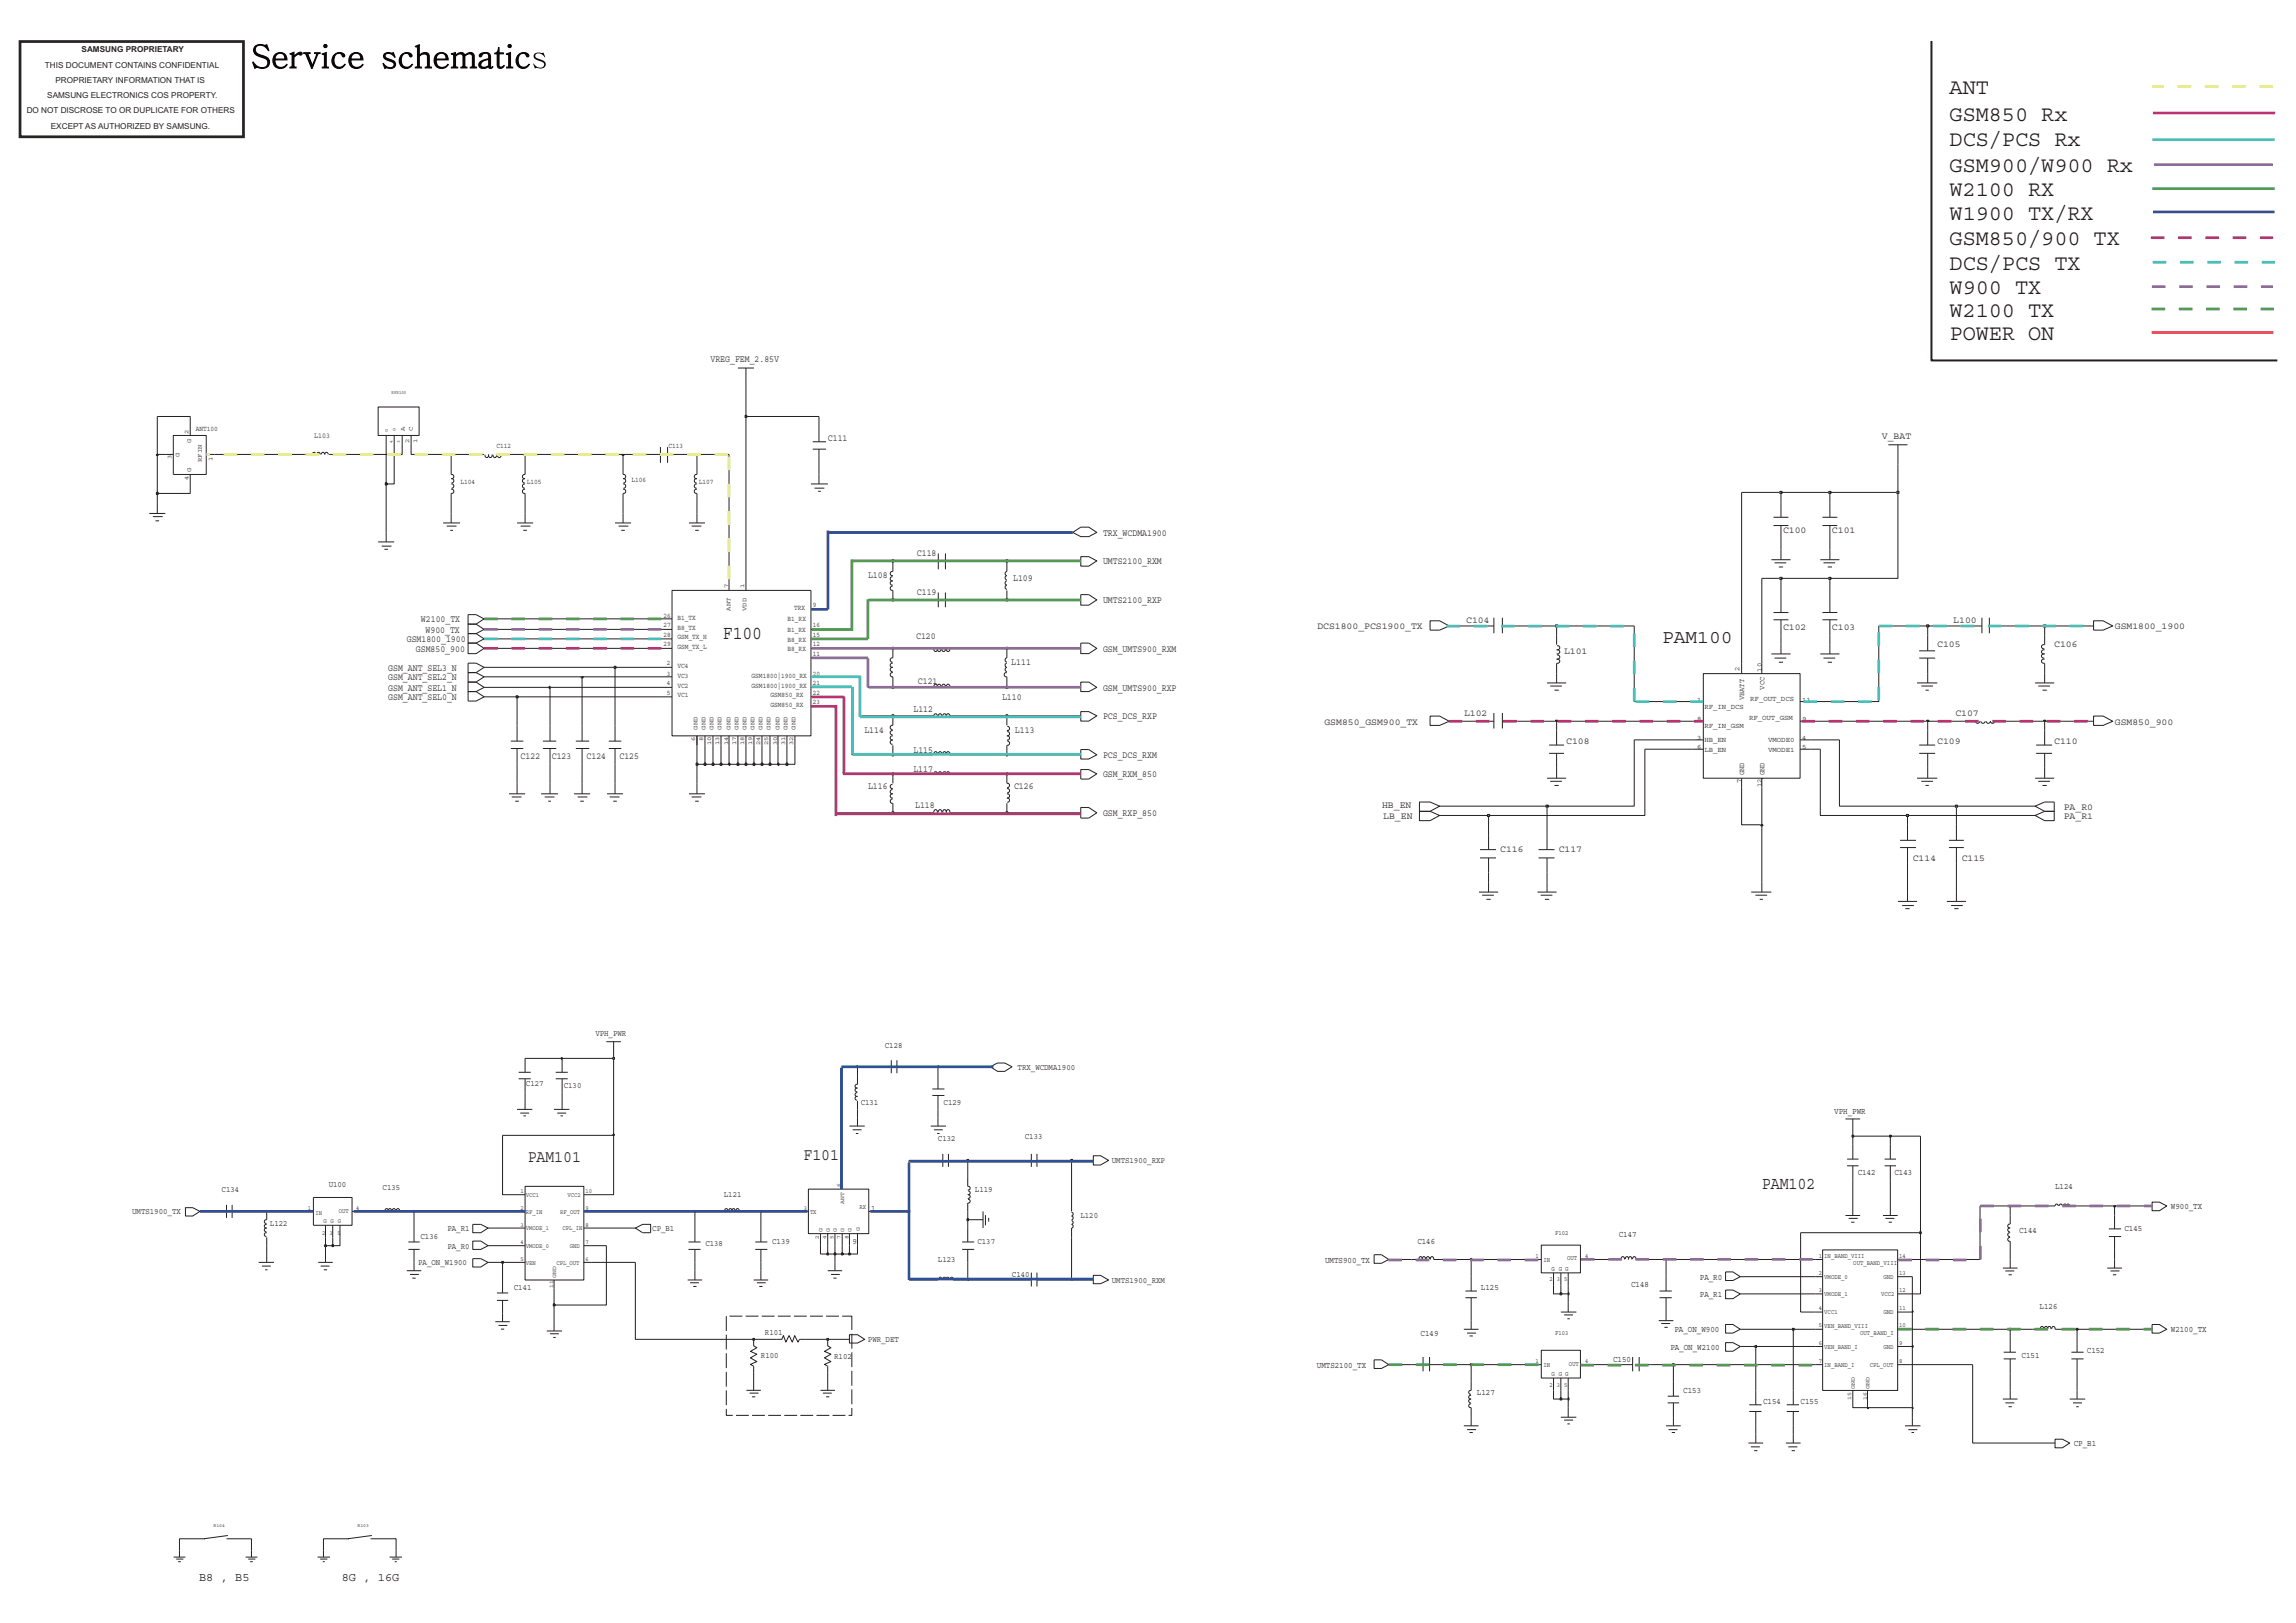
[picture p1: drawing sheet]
<svg xmlns="http://www.w3.org/2000/svg" width="297mm" height="210mm" viewBox="0 0 297 210" stroke-linecap="round" stroke-linejoin="round" font-family="sans-serif">
<defs><g id="words">
<g font-size="2.8" fill="#231b17">
<text x="252.2" y="12.2">ANT</text>
<text x="252.2" y="15.6">GSM850 Rx</text>
<text x="252.2" y="18.9">DCS/PCS Rx</text>
<text x="252.2" y="22.3">GSM900/W900 Rx</text>
<text x="252.2" y="25.4">W2100 RX</text>
<text x="252.2" y="28.4">W1900 TX/RX</text>
<text x="252.2" y="31.8">GSM850/900 TX</text>
<text x="252.2" y="34.9">DCS/PCS TX</text>
<text x="252.2" y="38.1">W900 TX</text>
<text x="252.2" y="41">W2100 TX</text>
<text x="252.2" y="44">POWER ON</text>
</g>
<g font-size="2.5" fill="#242021">
<text x="93.5" y="82.6">F100</text>
<text x="215" y="83.1">PAM100</text>
</g>
<text font-size="2.3" fill="#242021" x="227.9" y="153.8">PAM102</text>
<g font-size="2.2" fill="#242021">
<text x="68.3" y="150.4">PAM101</text>
<text x="104" y="150.1">F101</text>
</g>
<g font-size="1.6" fill="#242021">
<text x="25.8" y="204.5">B8 , B5</text>
<text x="44.2" y="204.5">8G , 16G</text>
</g>
<g font-size="1.3" fill="#242021">
<text x="91.9" y="46.8">VREG_FEM_2.85V</text>
<text x="107.1" y="57">C111</text>
<text x="118.6" y="72">C118</text>
<text x="142.7" y="69.3">TRX_WCDMA1900</text>
<text x="112.3" y="74.7">L108</text>
<text x="118.6" y="76.9">C119</text>
<text x="131.1" y="75.2">L109</text>
<text x="142.7" y="73">UMTS2100_RXM</text>
<text x="52.6" y="83.1">GSM1800_1900</text>
<text x="54.5" y="80.5">W2100_TX</text>
<text x="55.1" y="81.9">W900_TX</text>
<text x="118.5" y="82.6">C120</text>
<text x="142.7" y="78.1">UMTS2100_RXP</text>
<text x="50.2" y="89.4">GSM_ANT_SEL1_N</text>
<text x="50.2" y="88">GSM_ANT_SEL2_N</text>
<text x="50.2" y="86.8">GSM_ANT_SEL3_N</text>
<text x="53.8" y="84.3">GSM850_900</text>
<text x="118.7" y="88.5">C121</text>
<text x="130.8" y="86.1">L111</text>
<text x="142.7" y="84.3">GSM_UMTS900_RXM</text>
<text x="142.7" y="89.4">GSM_UMTS900_RXP</text>
<text x="50.2" y="90.6">GSM_ANT_SEL0_N</text>
<text x="111.8" y="94.8">L114</text>
<text x="118.2" y="92.1">L112</text>
<text x="129.6" y="90.6">L110</text>
<text x="131.3" y="94.8">L113</text>
<text x="142.7" y="93.1">PCS_DCS_RXP</text>
<text x="67.4" y="98.2">C122</text>
<text x="71.4" y="98.2">C123</text>
<text x="75.9" y="98.2">C124</text>
<text x="80.1" y="98.2">C125</text>
<text x="118.2" y="99.8">L117</text>
<text x="118.2" y="97.4">L115</text>
<text x="142.7" y="98.1">PCS_DCS_RXM</text>
<text x="142.7" y="100.6">GSM_RXM_850</text>
<text x="112.3" y="102">L116</text>
<text x="118.4" y="104.5">L118</text>
<text x="131.2" y="102">C126</text>
<text x="142.7" y="105.6">GSM_RXP_850</text>
</g>
<g font-size="1.2" fill="#242021">
<text x="243.5" y="56.8">V_BAT</text>
<text x="230.7" y="68.9">C100</text>
<text x="237" y="68.9">C101</text>
<text x="170.4" y="81.4">DCS1800_PCS1900_TX</text>
<text x="189.7" y="80.6">C104</text>
<text x="230.7" y="81.5">C102</text>
<text x="237" y="81.5">C103</text>
<text x="250.6" y="83.7">C105</text>
<text x="252.7" y="80.6">L100</text>
<text x="265.8" y="83.7">C106</text>
<text x="273.6" y="81.4">GSM1800_1900</text>
<text x="202.3" y="84.6">L101</text>
<text x="171.3" y="93.8">GSM850_GSM900_TX</text>
<text x="189.4" y="92.6">L102</text>
<text x="253" y="92.6">C107</text>
<text x="273.6" y="93.8">GSM850_900</text>
<text x="202.6" y="96.3">C108</text>
<text x="250.6" y="96.3">C109</text>
<text x="265.8" y="96.3">C110</text>
<text x="178.8" y="104.5">HB_EN</text>
<text x="179" y="105.9">LB_EN</text>
<text x="267" y="104.7">PA_R0</text>
<text x="267" y="106">PA_R1</text>
<text x="194.1" y="110.2">C116</text>
<text x="201.7" y="110.2">C117</text>
<text x="247.5" y="111.4">C114</text>
<text x="253.8" y="111.4">C115</text>
</g>
<g font-size="1.1" fill="#252223">
<text x="5.8" y="8.8">THIS DOCUMENT CONTAINS CONFIDENTIAL</text>
<text x="7.2" y="10.7">PROPRIETARY INFORMATION THAT IS</text>
<text x="10.6" y="6.8">SAMSUNG PROPRIETARY</text>
<text x="3.5" y="14.7">DO NOT DISCROSE TO OR DUPLICATE FOR OTHERS</text>
<text x="6.1" y="12.7">SAMSUNG ELECTRONICS COS PROPERTY.</text>
<text x="6.6" y="16.7">EXCEPT AS AUTHORIZED BY SAMSUNG.</text>
</g>
<g font-size="1.1" fill="#242021">
<text x="77" y="134">VPH_PWR</text>
<text x="114.5" y="135.6">C128</text>
<text x="68" y="140.5">C127</text>
<text x="72.9" y="140.8">C130</text>
<text x="111.4" y="142.9">C131</text>
<text x="122.1" y="142.9">C129</text>
<text x="131.7" y="138.4">TRX_WCDMA1900</text>
<text x="121.3" y="147.6">C132</text>
<text x="132.6" y="147.4">C133</text>
<text x="237.3" y="144.1">VPH_PWR</text>
<text x="28.7" y="154.2">C134</text>
<text x="42.5" y="153.5">U100</text>
<text x="49.5" y="154">C135</text>
<text x="93.6" y="154.8">L121</text>
<text x="126.1" y="154.2">L119</text>
<text x="143.8" y="150.5">UMTS1900_RXP</text>
<text x="240.3" y="152">C142</text>
<text x="245.1" y="152.1">C143</text>
<text x="265.9" y="153.8">L124</text>
<text x="17.1" y="157.1">UMTS1900_TX</text>
<text x="34.9" y="158.6">L122</text>
<text x="54.4" y="160.3">C136</text>
<text x="57.9" y="159.3">PA_R1</text>
<text x="57.9" y="161.6">PA_R0</text>
<text x="84.4" y="159.3">CP_B1</text>
<text x="91.3" y="161.2">C138</text>
<text x="99.9" y="160.9">C139</text>
<text x="110.3" y="160.9">9</text>
<text x="112.7" y="156.7">1</text>
<text x="126.4" y="160.9">C137</text>
<text x="139.8" y="157.6">L120</text>
<text x="183.4" y="160.9">C146</text>
<text x="209.4" y="160.1">C147</text>
<text x="261.2" y="159.5">C144</text>
<text x="274.8" y="159.2">C145</text>
<text x="280.8" y="156.4">W900_TX</text>
<text x="54.1" y="163.7">PA_ON_W1900</text>
<text x="66.5" y="166.9">C141</text>
<text x="121.3" y="163.3">L123</text>
<text x="130.9" y="165.2">C140</text>
<text x="143.8" y="166">UMTS1900_RXM</text>
<text x="171.4" y="163.4">UMTS900_TX</text>
<text x="191.6" y="166.9">L125</text>
<text x="211" y="166.5">C148</text>
<text x="219.9" y="165.6">PA_R0</text>
<text x="219.9" y="167.8">PA_R1</text>
<text x="99" y="172.7">R101</text>
<text x="112.3" y="173.7">PWR_DET</text>
<text x="183.8" y="172.8">C149</text>
<text x="216.6" y="172.4">PA_ON_W900</text>
<text x="263.9" y="169.4">L126</text>
<text x="280.8" y="172.4">W2100_TX</text>
<text x="98.4" y="175.7">R100</text>
<text x="107.9" y="175.8">R102</text>
<text x="170.4" y="177">UMTS2100_TX</text>
<text x="208.7" y="176.2">C150</text>
<text x="216.1" y="174.6">PA_ON_W2100</text>
<text x="261.5" y="175.7">C151</text>
<text x="270" y="175.1">C152</text>
<text x="191.1" y="180.5">L127</text>
<text x="217.8" y="180.2">C153</text>
<text x="228.1" y="181.6">C154</text>
<text x="232.9" y="181.6">C155</text>
<text x="268.3" y="187.1">CP_B1</text>
</g>
<text font-size="1" fill="#242021" x="40.7" y="56.6">L103</text>
<g font-size=".9" fill="#242021">
<text x="25.3" y="55.8">ANT100</text>
<text x="64.2" y="58">C112</text>
<text x="86.5" y="58">C113</text>
<text x="59.6" y="62.6">L104</text>
<text x="68.2" y="62.6">L105</text>
<text x="81.7" y="62.3">L106</text>
<text x="90.4" y="62.6">L107</text>
<text x="85.8" y="79.9">26</text>
<text x="85.8" y="81.2">27</text>
<text x="85.8" y="82.4">28</text>
<text x="85.8" y="83.6">29</text>
<text x="87.6" y="80.3">B1_TX</text>
<text x="87.6" y="81.5">B8_TX</text>
<text x="87.6" y="82.7">GSM_TX_H</text>
<text x="87.6" y="84">GSM_TX_L</text>
<text x="101.9" y="81.8">B1_RX</text>
<text x="101.9" y="80.4">B1_RX</text>
<text x="101.9" y="83">B8_RX</text>
<text x="102.8" y="78.9">TRX</text>
<text x="105.1" y="81.2">16</text>
<text x="105.1" y="82.4">15</text>
<text x="105.1" y="78.6">9</text>
<text x="105.1" y="83.6">12</text>
<text x="86.3" y="86.1">2</text>
<text x="86.3" y="88.7">4</text>
<text x="86.3" y="89.9">5</text>
<text x="86.3" y="87.4">3</text>
<text x="87.6" y="89">VC2</text>
<text x="87.6" y="86.4">VC4</text>
<text x="87.6" y="87.8">VC3</text>
<text x="97.2" y="87.8">GSM1800|1900_RX</text>
<text x="97.2" y="89">GSM1800|1900_RX</text>
<text x="101.9" y="84.2">B8_RX</text>
<text x="105.1" y="84.8">11</text>
<text x="105.1" y="87.4">20</text>
<text x="105.1" y="88.7">21</text>
<text x="105.1" y="89.9">22</text>
<text x="225" y="86.7" transform="rotate(-90 225 86.7)">2</text>
<text x="227.9" y="86.9" transform="rotate(-90 227.9 86.9)">10</text>
<text x="228.3" y="89.2" transform="rotate(-90 228.3 89.2)">VCC</text>
<text x="87.6" y="90.2">VC1</text>
<text x="99.7" y="90.2">GSM850_RX</text>
<text x="99.7" y="91.5">GSM850_RX</text>
<text x="105.1" y="91.1">23</text>
<text x="219.6" y="93.3">8</text>
<text x="219.6" y="95.7">3</text>
<text x="219.6" y="90.8">1</text>
<text x="220.5" y="94.2">RF_IN_GSM</text>
<text x="220.5" y="91.8">RF_IN_DCS</text>
<text x="225.7" y="90.6" transform="rotate(-90 225.7 90.6)">VBATT</text>
<text x="226.3" y="93.1">RF_OUT_GSM</text>
<text x="226.4" y="90.7">RF_OUT_DCS</text>
<text x="233.2" y="93.3">9</text>
<text x="233.2" y="95.7">4</text>
<text x="233.2" y="90.8">11</text>
<text x="219.6" y="96.9">6</text>
<text x="220.5" y="96.1">HB_EN</text>
<text x="220.5" y="97.3">LB_EN</text>
<text x="225.3" y="101.3" transform="rotate(-90 225.3 101.3)">7</text>
<text x="225.7" y="100.3" transform="rotate(-90 225.7 100.3)">GND</text>
<text x="227.9" y="101.8" transform="rotate(-90 227.9 101.8)">12</text>
<text x="228.3" y="100.3" transform="rotate(-90 228.3 100.3)">GND</text>
<text x="228.7" y="96.1">VMODE0</text>
<text x="228.7" y="97.3">VMODE1</text>
<text x="233.2" y="96.9">5</text>
<text x="201.2" y="159.8">F102</text>
<text x="198.7" y="162.7">1</text>
<text x="199.7" y="163.3">IN</text>
<text x="200.5" y="165.8">2 3</text>
<text x="200.7" y="164.4">G G G</text>
<text x="202.4" y="165.8">5</text>
<text x="202.7" y="163.1">OUT</text>
<text x="205.1" y="162.7">4</text>
<text x="235.3" y="162.7">1</text>
<text x="235.3" y="164.9">2</text>
<text x="235.3" y="167.2">3</text>
<text x="236" y="162.8">IN_BAND_VIII</text>
<text x="236" y="165.5">VMODE_0</text>
<text x="236" y="167.7">VMODE_1</text>
<text x="239.8" y="163.6">OUT_BAND_VIII</text>
<text x="243.4" y="167.7">VCC2</text>
<text x="243.7" y="165.5">GND</text>
<text x="245.7" y="162.7">14</text>
<text x="245.7" y="167.2">12</text>
<text x="245.7" y="164.9">13</text>
<text x="201.2" y="172.8">F103</text>
<text x="235.3" y="169.5">4</text>
<text x="235.3" y="171.7">5</text>
<text x="235.3" y="174">6</text>
<text x="236" y="170.1">VCC1</text>
<text x="236" y="171.8">VEN_BAND_VIII</text>
<text x="240.7" y="172.8">OUT_BAND_I</text>
<text x="243.7" y="170.1">GND</text>
<text x="245.7" y="171.7">10</text>
<text x="245.7" y="174">9</text>
<text x="245.7" y="169.5">11</text>
<text x="198.7" y="176.3">1</text>
<text x="199.7" y="176.9">IN</text>
<text x="200.5" y="179.4">2</text>
<text x="200.7" y="178">G G G</text>
<text x="201.4" y="179.4">3</text>
<text x="202.4" y="179.4">5</text>
<text x="203" y="176.7">OUT</text>
<text x="205.1" y="176.3">4</text>
<text x="235.3" y="176.3">7</text>
<text x="236" y="176.9">IN_BAND_I</text>
<text x="236" y="174.5">VEN_BAND_I</text>
<text x="241.9" y="176.9">CPL_OUT</text>
<text x="243.7" y="174.5">GND</text>
<text x="245.7" y="176.3">8</text>
</g>
<g font-size=".8" fill="#242021">
<text x="22.2" y="59.3" transform="rotate(-90 22.2 59.3)">3</text>
<text x="23.2" y="59.1" transform="rotate(-90 23.2 59.1)">G</text>
<text x="24.4" y="56.2" transform="rotate(-90 24.4 56.2)">2</text>
<text x="24.7" y="57.3" transform="rotate(-90 24.7 57.3)">G</text>
<text x="26.1" y="59.8" transform="rotate(-90 26.1 59.8)">RFIN</text>
<text x="27.5" y="59.6" transform="rotate(-90 27.5 59.6)">1</text>
<text x="52.4" y="55.8" transform="rotate(-90 52.4 55.8)">A</text>
<text x="53" y="57.3" transform="rotate(-90 53 57.3)">2</text>
<text x="53.4" y="55.8" transform="rotate(-90 53.4 55.8)">C</text>
<text x="54" y="57.3" transform="rotate(-90 54 57.3)">1</text>
<text x="24.4" y="62.1" transform="rotate(-90 24.4 62.1)">4</text>
<text x="24.7" y="61.1" transform="rotate(-90 24.7 61.1)">G</text>
<text x="94.2" y="76.1" transform="rotate(-90 94.2 76.1)">7</text>
<text x="96.3" y="76.1" transform="rotate(-90 96.3 76.1)">1</text>
<text x="94.5" y="79" transform="rotate(-90 94.5 79)">ANT</text>
<text x="96.6" y="79" transform="rotate(-90 96.6 79)">VDD</text>
<text x="89.9" y="95.9" transform="rotate(-90 89.9 95.9)">6</text>
<text x="90.2" y="94.4" transform="rotate(-90 90.2 94.4)">GND</text>
<text x="91" y="95.9" transform="rotate(-90 91 95.9)">8</text>
<text x="91.3" y="94.4" transform="rotate(-90 91.3 94.4)">GND</text>
<text x="92.3" y="94.4" transform="rotate(-90 92.3 94.4)">GND</text>
<text x="93.3" y="94.4" transform="rotate(-90 93.3 94.4)">GND</text>
<text x="94.5" y="94.4" transform="rotate(-90 94.5 94.4)">GND</text>
<text x="95.5" y="94.4" transform="rotate(-90 95.5 94.4)">GND</text>
<text x="96.6" y="94.4" transform="rotate(-90 96.6 94.4)">GND</text>
<text x="97.6" y="94.4" transform="rotate(-90 97.6 94.4)">GND</text>
<text x="98.6" y="94.4" transform="rotate(-90 98.6 94.4)">GND</text>
<text x="99.7" y="94.4" transform="rotate(-90 99.7 94.4)">GND</text>
<text x="100.8" y="94.4" transform="rotate(-90 100.8 94.4)">GND</text>
<text x="101.9" y="94.4" transform="rotate(-90 101.9 94.4)">GND</text>
<text x="102.9" y="94.4" transform="rotate(-90 102.9 94.4)">GND</text>
<text x="92" y="96.4" transform="rotate(-90 92 96.4)">10</text>
<text x="93" y="96.4" transform="rotate(-90 93 96.4)">13</text>
<text x="94.2" y="96.4" transform="rotate(-90 94.2 96.4)">14</text>
<text x="95.2" y="96.4" transform="rotate(-90 95.2 96.4)">17</text>
<text x="96.3" y="96.4" transform="rotate(-90 96.3 96.4)">18</text>
<text x="97.3" y="96.4" transform="rotate(-90 97.3 96.4)">19</text>
<text x="98.3" y="96.4" transform="rotate(-90 98.3 96.4)">24</text>
<text x="99.4" y="96.4" transform="rotate(-90 99.4 96.4)">25</text>
<text x="100.5" y="96.4" transform="rotate(-90 100.5 96.4)">30</text>
<text x="101.6" y="96.4" transform="rotate(-90 101.6 96.4)">31</text>
<text x="102.6" y="96.4" transform="rotate(-90 102.6 96.4)">32</text>
<text x="67.3" y="154.3">1</text>
<text x="68" y="154.9">VCC1</text>
<text x="73.4" y="154.9">VCC2</text>
<text x="75.7" y="154.3">10</text>
<text x="39.8" y="156.5">1</text>
<text x="40.8" y="157.2">IN</text>
<text x="41.7" y="159.8">2</text>
<text x="41.8" y="158.3">G G G</text>
<text x="42.6" y="159.8">3</text>
<text x="43.7" y="159.8">5</text>
<text x="43.9" y="157">OUT</text>
<text x="46.1" y="156.5">4</text>
<text x="67.3" y="156.5">2</text>
<text x="67.3" y="158.8">3</text>
<text x="67.3" y="160.9">4</text>
<text x="68" y="157">RF_IN</text>
<text x="68" y="159.2">VMODE_1</text>
<text x="68" y="161.5">VMODE_0</text>
<text x="72.5" y="157">RF_OUT</text>
<text x="72.8" y="159.2">CPL_IN</text>
<text x="73.7" y="161.5">GND</text>
<text x="75.7" y="158.8">8</text>
<text x="75.7" y="160.9">7</text>
<text x="75.7" y="156.5">9</text>
<text x="104" y="156.5">3</text>
<text x="104.8" y="157">TX</text>
<text x="111.2" y="156.4">RX</text>
<text x="67.3" y="163.1">5</text>
<text x="68" y="163.6">VEN</text>
<text x="72" y="163.6">CPL_OUT</text>
<text x="75.7" y="163.1">6</text>
</g>
<g font-size=".7" fill="#242021">
<text x="108.7" y="153.6" transform="rotate(-90 108.7 153.6)">6</text>
<text x="109.2" y="155.8" transform="rotate(-90 109.2 155.8)">ANT</text>
<text x="105.9" y="160.3" transform="rotate(-90 105.9 160.3)">2</text>
<text x="106.4" y="159.4" transform="rotate(-90 106.4 159.4)">G</text>
<text x="106.9" y="160.3" transform="rotate(-90 106.9 160.3)">4</text>
<text x="107.3" y="159.4" transform="rotate(-90 107.3 159.4)">G</text>
<text x="107.8" y="160.3" transform="rotate(-90 107.8 160.3)">5</text>
<text x="108.3" y="159.4" transform="rotate(-90 108.3 159.4)">G</text>
<text x="108.7" y="160.3" transform="rotate(-90 108.7 160.3)">7</text>
<text x="109.2" y="159.4" transform="rotate(-90 109.2 159.4)">G</text>
<text x="109.8" y="160.3" transform="rotate(-90 109.8 160.3)">8</text>
<text x="110.2" y="159.4" transform="rotate(-90 110.2 159.4)">G</text>
<text x="111.2" y="159.2" transform="rotate(-90 111.2 159.2)">G</text>
<text x="71.6" y="166.6" transform="rotate(-90 71.6 166.6)">11</text>
<text x="71.9" y="165.4" transform="rotate(-90 71.9 165.4)">GND</text>
<text x="240" y="179.6" transform="rotate(-90 240 179.6)">GND</text>
<text x="241.9" y="179.6" transform="rotate(-90 241.9 179.6)">GND</text>
<text x="239.5" y="181.1" transform="rotate(-90 239.5 181.1)">15</text>
<text x="241.5" y="181.1" transform="rotate(-90 241.5 181.1)">16</text>
</g>
<g font-size=".6" fill="#242021">
<text x="50.7" y="51">RFS100</text>
<text x="27.6" y="197.6">R104</text>
<text x="46.2" y="197.6">R103</text>
</g>
<g font-size=".5" fill="#242021">
<text x="50.2" y="55.9" transform="rotate(-90 50.2 55.9)">G</text>
<text x="50.8" y="57.3" transform="rotate(-90 50.8 57.3)">4</text>
<text x="51.1" y="55.8" transform="rotate(-90 51.1 55.8)">G</text>
<text x="51.7" y="57.4" transform="rotate(-90 51.7 57.4)">3</text>
</g>
</g></defs>
<g fill="none" stroke="#242021" stroke-width=".13">
<path d="M21.4 58.8h1M22.4 56.3h4.3v5.1h-4.3zM24.6 55.1v1.2M26.7 58.8h1M39.4 58.8h1l.1-.2 .1-.1 .2 .1 .1 .2M41 58.8v-.2l.2-.1 .2 .1v.2M41.5 58.8l.1-.2 .2-.1 .1 .1 .1 .2 .1-.2 .1-.1 .2 .1 .1 .2M42.6 58.8h1M48.9 52.7h5.3v3.6h-5.3zM50 56.3v1.3M51 56.3v1.3M52 56.3v1.3"/>
<path d="M53.2 56.3v1.3M61.6 58.8h1M63.2 58.8l-.1 .3-.1 .1-.2-.1v-.3M63.2 58.8l.1 .3 .1 .1 .2-.1v-.3M64.2 58.8v.3l-.2 .1-.1-.1-.1-.3M64.8 58.8v.3l-.2 .1-.2-.1v-.3M64.8 58.8h1.1M83.8 58.8h1.6M85.4 57.8v2.1M86.4 58.8h1.6M86.4 57.8v2.1M95.5 47.6h2"/>
<path d="M96.5 47.6v2.5M105.1 58.1h1.8M105.1 57.2h1.8M106 55.1v2.1M106 58.1v2.1M244.3 57.5h2.5M245.5 57.5v2.6M19.3 66.4h2.1M19.8 66.8h1.2M20.1 67.4h.5M20.3 65.1v1.3M24.6 61.4v1.2"/>
<path d="M48.9 70.1h2.1M49.4 70.7h1.2M49.7 71.1h.5M50 68.9v1.2M57.3 67.7h2.2M57.8 68.1h1.3M58.3 68.6h.3M58.4 66.4v1.3M58.4 60.2v1.2M58.4 63.8v1.3M58.4 63.3l.2 .1 .1 .2-.1 .2h-.2M58.4 61.4l.2 .1 .1 .2-.1 .1-.2 .1"/>
<path d="M58.4 62h.2l.1 .2-.1 .2-.2 .1M58.4 62.6l.2 .1 .1 .2-.1 .2h-.2M60.6 79.5h1l1 .6-1 .6h-1zM66.9 67.7h2.1M67.4 68.1h1.2M67.7 68.6h.5M67.9 63.3l-.2 .1-.1 .2 .1 .2h.2M67.9 62h-.2l-.1 .2 .1 .2 .2 .1M67.9 62.6l-.2 .1-.1 .2 .1 .2h.2M67.9 61.4l-.2 .1-.1 .2 .1 .2h.2M67.9 66.4v1.3M67.9 60.2v1.2"/>
<path d="M67.9 63.8v1.3M79.6 67.7h2M80 68.1h1.3M80.4 68.6h.4M80.6 60.2v1.2M80.6 63.8v1.3M80.6 66.4v1.3M80.6 63.3l.3 .1v.2v.2h-.3M80.6 61.4l.3 .1v.2v.1l-.3 .1M80.6 62h.3v.2v.2l-.3 .1M80.6 62.6l.3 .1v.2v.2h-.3M86.9 76.4h18v18.8h-18z"/>
<path d="M89.1 67.7h2.1M89.5 68.1h1.2M89.9 68.6h.5M90.2 63.3l-.3 .1-.1 .2 .1 .2h.3M90.2 62h-.3l-.1 .2 .1 .2 .2 .1M90.2 62.6l-.3 .1-.1 .2 .1 .2h.2M90.2 61.4l-.3 .1-.1 .2 .1 .1 .3 .1M90.2 66.4v1.3M90.2 60.2v1.2M90.2 63.8v1.3M94.3 75.2v1.2M96.5 75.2v1.2"/>
<path d="M104.9 62.6h2.2M104.9 78.8h1.1M105.4 63.2h1.2M105.8 63.6h.4M106 61.4v1.2M115.5 74.6l-.3 .1v.2v.2h.3M115.5 75.9h-.3v.2v.2l.3 .1M115.5 74h-.3v.2v.2h.3M115.5 75.2h-.3v.2v.2l.3 .1M115.5 72.6v1.3M115.5 76.4v1.2M119.8 77.6h1.6"/>
<path d="M119.8 72.6h1.6M121.4 76.7v1.9M121.4 71.6v2.1M122.3 76.7v1.9M122.3 77.6h1.6M122.3 72.6h1.6M122.3 71.6v2.1M130.3 75.2h-.2l-.1 .2 .1 .2 .2 .1-.2 .1-.1 .2 .1 .2h.2M130.3 72.6v1.3l-.2 .1-.1 .2 .1 .2 .2 .1-.2 .1-.1 .1 .1 .2 .2 .1M130.3 76.4v1.2M138.8 68.9l1-.7h1.1l1 .7-1 .5h-1.1zM139.8 76.9h1.1l1 .7-1 .7h-1.1z"/>
<path d="M139.8 72h1.1l1 .6-1 .6h-1.1zM193.3 79.9v2M194.4 79.9v2M229.2 72.4h2.4M229.4 68h2M229.4 66.9h2M229.4 79.2h2M229.6 72.8h1.5M230.1 73.4h.6M230.4 71.1v1.3M230.4 65v1.9M230.4 68v1.9"/>
<path d="M230.4 77.2v2M235.5 72.4h2.5M235.8 79.2h1.9M235.8 66.9h1.9M235.8 68h1.9M235.9 72.8h1.5M236.5 73.4h.5M236.7 77.2v2M236.7 71.1v1.3M236.7 65v1.9M236.7 68v1.9M256.4 79.9v2"/>
<path d="M257.4 79.9v2M60.6 88.3h1l1 .6-1 .6h-1zM60.6 80.7h1l1 .7-1 .6h-1zM60.6 82h1l1 .7-1 .5h-1zM60.6 85.8h1l1 .5-1 .7h-1zM60.6 83.2h1l1 .7-1 .7h-1zM60.6 87h1l1 .6-1 .6h-1zM60.6 89.5h1l1 .7-1 .5h-1zM66.1 95.9h1.6M66.1 96.8h1.6M66.9 93.8v2.1M66.9 96.8v2.1"/>
<path d="M70.2 95.9h1.8M70.2 96.8h1.8M71.2 93.8v2.1M71.2 96.8v2.1M74.5 96.8h1.7M74.5 95.9h1.7M75.3 93.8v2.1M75.3 96.8v2.1M78.8 95.9h1.6M78.8 96.8h1.6M79.6 93.8v2.1M79.6 96.8v2.1"/>
<path d="M85.9 88.9h1M85.9 86.3h1M85.9 82.7h1M85.9 80.1h1M85.9 87.6h1M85.9 90.2h1M85.9 83.9h1M85.9 81.4h1M90.2 95.2v1.2M91.2 95.2v1.2M92.2 95.2v1.2M93.3 95.2v1.2"/>
<path d="M94.3 95.2v1.2M95.5 95.2v1.2M96.5 95.2v1.2M97.5 95.2v1.2M98.6 95.2v1.2M99.6 95.2v1.2M100.7 95.2v1.2M101.8 95.2v1.2M102.8 95.2v1.2M104.9 83.9h1.1M104.9 82.7h1.1M104.9 81.4h1.1"/>
<path d="M104.9 88.9h1.1M104.9 85.1h1.1M104.9 91.4h1.1M104.9 90.2h1.1M104.9 87.6h1.1M115.5 95.8h-.3v.2v.2l.3 .1M115.5 94.6h-.3v.2v.2l.3 .1M115.5 95.2l-.3 .1v.2v.2h.3M115.5 93.9h-.3v.2v.2l.3 .1M115.5 87.1h-.3v.2v.2h.3M115.5 85.8l-.3 .1v.2v.2h.3M115.5 86.4h-.3v.2v.2l.3 .1"/>
<path d="M115.5 85.1l-.3 .1v.2v.2h.3M115.5 92.6v1.2M115.5 96.4v1.3M115.5 83.9v1.2M115.5 87.6v1.3M119.8 92.6h1l.1-.2 .1-.1 .2 .1 .1 .2M119.8 83.9h1M119.8 88.9h1M119.8 97.7h1M120.8 83.9l.1 .3 .1 .1 .2-.1v-.3M120.8 88.9l.1-.3 .1-.1 .2 .1v.3M120.8 97.6l.1-.3 .1-.1 .2 .1v.3"/>
<path d="M121.3 83.9v.3l.2 .1 .2-.1v-.3M121.4 92.6l.1-.2 .1-.1 .2 .1v.2M121.4 97.6l.1-.3 .1-.1 .2 .1v.3M121.7 88.9v-.3l-.2-.1-.2 .1v.3M121.9 83.9v.3l.2 .1 .1-.1 .1-.3M122 92.6v-.2l.2-.1 .2 .1v.2l.1-.2 .2-.1 .1 .1 .1 .2h1M122 97.6v-.3l.2-.1 .2 .1v.3M122.3 88.9l-.1-.3-.1-.1-.2 .1v.3M122.5 88.9v-.3l.2-.1 .1 .1 .1 .3M122.5 97.6v-.3l.2-.1 .1 .1 .1 .3 1 .1M122.9 88.9h1M123.9 83.9h-1l-.1 .3-.1 .1-.2-.1v-.3"/>
<path d="M130.3 87.1h-.3l-.1 .2 .1 .2h.3v1.4M130.3 92.6v1.2M130.3 96.4v1.3M130.3 85.8l-.2 .1-.1 .2 .1 .2h.2l-.2 .1-.1 .2 .1 .2 .2 .1M130.3 83.9v1.2l-.2 .1-.1 .2 .1 .2 .2 .1M130.3 95.2l.2 .1 .1 .2-.1 .2h-.2M130.3 94l.2 .1 .1 .1-.1 .2-.2 .1M130.3 94.7h.2l.1 .2-.1 .2-.2 .1M130.3 95.9l.2 .1 .1 .2-.1 .1-.2 .1M139.8 97h1.1l1 .7-1 .5h-1.1zM139.8 88.2h1.1l1 .7-1 .6h-1.1zM139.8 83.2h1.1l1 .7-1 .7h-1.1z"/>
<path d="M139.8 99.6h1.1l1 .5-1 .7h-1.1zM139.8 92.1h1.1l1 .5-1 .7h-1.1zM185 92.6h1.2l1.3 .7-1.3 .6h-1.2zM185 80.3h1.3l1.2 .7-1.2 .5h-1.3zM191.3 93.3h2M191.3 81h2M193.3 92.2v2.1M194.4 93.3h1.9M194.4 92.2v2.1M194.4 81h1.9M200.1 88.4h2.5M200.4 97.5h1.9"/>
<path d="M200.4 96.4h1.9M200.6 88.8h1.5M201.1 89.3h.6M201.4 94.5v1.9M201.4 97.5v3.2M201.4 82.2v1.2M201.4 85.8v2.6M201.4 84.1a.27 .27 0 0 1 .4 .2 .27 .27 0 0 1-.4 .3M201.4 85.3a.27 .27 0 0 1 .4 .2 .27 .27 0 0 1-.4 .3M201.4 83.5a.27 .27 0 0 1 .4 .3 .27 .27 0 0 1-.4 .2M201.4 84.8a.27 .27 0 0 1 .4 .2 .27 .27 0 0 1-.4 .2M219 90.8h1.4"/>
<path d="M219 96.9h1.4M219 95.7h1.4M219 93.3h1.4M220.4 87.2h12.5v13.5h-12.5zM225.3 85.8v1.4M227.9 85.8v1.4M229.2 84.6h2.4M229.4 80.2h2M229.6 85.1h1.5M230.1 85.7h.6M230.4 83.4v1.2M230.4 80.2v2"/>
<path d="M232.9 93.3h1.4M232.9 95.7h1.4M232.9 90.8h1.4M232.9 96.9h1.4M235.5 84.6h2.5M235.8 80.2h1.9M235.9 85.1h1.5M236.5 85.7h.5M236.7 80.2v2M236.7 83.4v1.2M248 88.4h2.6M248.3 85.1h2.1"/>
<path d="M248.3 84.2h2.1M248.3 97.5h2.1M248.3 96.4h2.1M248.6 88.8h1.5M249.1 89.3h.4M249.4 82.2v2M249.4 85.1v3.3M249.4 94.5v1.9M249.4 97.5v3.2M254.3 93.3h1.3a.27 .27 0 0 0 .3 .3 .27 .27 0 0 0 .2-.3M254.3 81h2.1M256.3 93.3a.27 .27 0 0 0 .2 .3 .27 .27 0 0 0 .3-.3"/>
<path d="M257 93.3a.28 .28 0 0 0 .2 .3 .28 .28 0 0 0 .3-.3 .27 .27 0 0 0 .3 .3 .27 .27 0 0 0 .3-.3M257.4 81h2M258.2 93.3h1.2M263.3 88.4h2.5M263.4 96.4h2.1M263.4 97.5h2.1M263.7 88.8h1.5M264.2 89.3h.6M264.5 85.3a.27 .27 0 0 0-.4 .2 .27 .27 0 0 0 .4 .3M264.5 84.1a.27 .27 0 0 0-.4 .2 .27 .27 0 0 0 .4 .3M264.5 84.6a.27 .27 0 0 0-.4 .3 .27 .27 0 0 0 .4 .2M264.5 83.4a.27 .27 0 0 0-.4 .2 .27 .27 0 0 0 .4 .3"/>
<path d="M264.5 94.5v1.9M264.5 97.5v3.2M264.5 82.2v1.2M264.5 85.8v2.6M270.9 92.6h1.2l1.2 .7-1.2 .5h-1.2zM270.9 80.3h1.2l1.2 .7-1.2 .5h-1.2zM65.9 102.7h2M66.2 103.1h1.3M66.7 103.7h.4M66.9 101.3v1.4M70 102.7h2.2M70.5 103.1h1.2"/>
<path d="M70.9 103.7h.4M71.2 101.3v1.4M74.3 102.7h2M74.7 103.1h1.3M75.1 103.7h.4M75.3 101.3v1.4M78.5 102.7h2.1M78.9 103.1h1.2M79.3 103.7h.5M79.6 101.3v1.4M89.1 102.7h2.1M89.5 103.1h1.2"/>
<path d="M89.9 103.7h.5M90.2 101.3v1.4M115.5 101.5l-.3 .1v.1v.2l.3 .1M115.5 102.2h-.3v.2v.2l.3 .1M115.5 103.4l-.3 .1v.2v.2h.3M115.5 102.7l-.3 .1v.2v.2h.3M115.5 100.1v1.2M115.5 103.9v1.3M119.8 100.1h1l.1-.2 .1-.1 .2 .1 .1 .2M119.8 105.2h1M120.8 105.1l.1-.3 .1-.1 .2 .1v.3M121.4 100.1l.1-.2 .1-.1 .2 .1v.2"/>
<path d="M121.4 105.1l.1-.3 .1-.1 .2 .1v.3M122 100.1v-.2l.2-.1 .2 .1v.2l.1-.2 .2-.1 .1 .1 .1 .2h1M122 105.1v-.3l.2-.1 .2 .1v.3M122.5 105.1v-.3l.2-.1 .1 .1 .1 .3 1 .1M130.3 100.1v1.2M130.3 103.9v1.3M130.3 102.7l.2 .1 .1 .2-.1 .2h-.2M130.3 103.3h.2l.1 .2-.1 .2-.2 .1M130.3 102.1h.2l.1 .2-.1 .2-.2 .1M130.3 101.4h.2l.1 .2-.1 .2-.2 .1M139.8 104.5h1.1l1 .7-1 .6h-1.1zM183.6 105h1.4l1.3 .5-1.3 .7h-1.4z"/>
<path d="M183.6 103.8h1.4l1.3 .5-1.3 .7h-1.4zM191.3 115.4h2.5M191.5 111h2M191.5 109.9h2M191.8 115.8h1.5M192.3 116.4h.6M192.6 114.2v1.2M192.6 108v1.9M192.6 111v1.9M198.9 115.4h2.5M199 109.9h2.1M199 111h2.1"/>
<path d="M199.3 115.8h1.5M199.9 116.4h.5M200.1 108v1.9M200.1 111v1.9M200.1 100.7h2.5M200.1 114.2v1.2M200.6 101.1h1.5M201.1 101.6h.6M225.3 100.7v1.2M226.6 115.4h2.6M227.1 115.8h1.5M227.7 116.4h.4"/>
<path d="M227.9 100.7v1.2M227.9 114.2v1.2M245.5 116.6h2.5M245.8 109.7h2.1M245.8 108.7h2.1M246.1 117.2h1.5M246.5 117.6h.6M246.8 106.7v2M246.8 109.7v2M246.8 115.4v1.2M248 100.7h2.6M248.6 101.1h1.5"/>
<path d="M249.1 101.6h.4M251.9 116.6h2.4M252.1 108.7h2M252.1 109.7h2M252.4 117.2h1.5M252.8 117.6h.6M253.1 106.7v2M253.1 109.7v2M253.1 115.4v1.2M263.3 105.5l1.2-.5h1.3v1.2h-1.3zM263.3 104.3l1.2-.5h1.3v1.2h-1.3zM263.3 100.7h2.5"/>
<path d="M263.7 101.1h1.5M264.2 101.6h.6M67.1 139.6h1.6M67.1 138.7h1.6M67.9 136.9v1.8M67.9 139.6v1.8M71.9 138.7h1.6M71.9 139.6h1.6M72.7 136.9v1.8M72.7 139.6v1.8M78.4 134.8h1.9M79.4 134.8v2.1"/>
<path d="M110.9 139.1v1.2l-.2 .1-.1 .1 .1 .2h.2M113.7 138h1.6M115.3 137.2v1.7M116 138h1.6M116 137.2v1.7M121.3 139.1v1.8M128.1 138l1-.5h.9l.9 .5-.9 .6h-.9zM24 156.2h.9l1 .5-1 .6h-.9zM27.7 156.7h1.6M29.3 155.9v1.7M30 156.7h1.6M30 155.9v1.7"/>
<path d="M34.5 159.5l-.2 .1-.1 .1 .1 .2 .2 .1M34.5 158.4l-.2 .1-.1 .1 .1 .2 .2 .1M34.5 158.9l-.2 .1-.1 .1 .1 .2 .2 .1M34.5 157.8l-.2 .1-.1 .1 .1 .2 .2 .1M34.5 156.7v1.1M39.2 156.7h1.3M40.5 154.9h5v3.6h-5zM42.1 158.5v1.6M43 158.5v1.6M44 158.5v1.6M45.5 156.7h1.4M48.8 156.7h.9"/>
<path d="M49.8 156.7l.1-.3h.1h.2v.3M50.3 156.7v-.3h.1h.2v.3M50.8 156.7v-.3h.2h.1v.3M51.3 156.7v-.3h.2h.1l.1 .3M51.7 156.7h.9M53.6 158.9v1.8M61.2 158.4h1l.9 .5-.9 .6h-1zM66.9 143.5h2M66.9 156.7h1M66.9 154.6h1M66.9 158.9h1M67.3 144h1.2"/>
<path d="M67.7 144.4h.3M67.9 142.4v1.1M67.9 153.5h7.6v12.1h-7.6zM71.7 143.5h2M72.1 144h1.1M72.5 144.4h.3M72.7 142.5v1M75.5 156.7h1M75.5 154.6h1M75.5 158.9h1M82.2 158.9l.9-.5h1.1v1.1h-1.1zM89.9 158.9v1.8"/>
<path d="M92.7 156.7h1M93.8 156.7v-.3h.2h.1v.3M94.3 156.7v-.3h.2h.1l.1 .3M94.7 156.7l.1-.3h.1h.1l.1 .3M95.2 156.7l.1-.3h.1h.2v.3M95.6 156.7h1M98.4 158.9v1.8M103.2 156.7h1.4M104.6 153.8h7.8v5.8h-7.8zM106.1 159.6v1.6M107.1 159.6v1.6M108 159.6v1.6"/>
<path d="M109 152.3v1.5M109 159.6v1.6M109.9 145.7h2M109.9 159.6v1.6M110.3 146.2h1.2M110.7 146.6h.3M110.9 141.9h-.2l-.1 .2 .1 .2h.2M110.9 140.8h-.2l-.1 .2 .1 .2h.2M110.9 141.4h-.2l-.1 .2 .1 .2h.2M110.9 142.4v1.1M110.9 144.6v1.1M110.9 159.6v1.6"/>
<path d="M112.4 156.7h1.3M120.4 145.7h2M120.4 150.1h1.6M120.6 141.7h1.6M120.6 140.9h1.6M120.8 146.2h1.2M121.2 146.7h.4M121.3 144.6v1.1M121.3 141.7v1.8M122 149.3v1.7M122.7 150.1h1.6M122.7 149.3v1.7"/>
<path d="M125.2 152.3v1.2l.3 .1v.1v.2h-.3M125.2 158.9v1.8M125.2 154.6h.3v.2v.2h-.3M125.2 154.1l.3 .1v.1v.2h-.3M125.2 155.2h.3v.2v.2h-.3v1.1M126.1 157.8h1.1M127.2 156.7v2.2M127.5 157.2v1.3M127.9 157.6v.4M131.9 150.1h1.5M133.4 149.3v1.7M134.2 150.1h1.5"/>
<path d="M134.2 149.3v1.7M138.6 156.8l.2 .1v.2v.2h-.2l.2 .1v.2v.1l-.2 .1M138.6 157.9l.2 .1v.2v.1l-.2 .1 .2 .1v.1v.2l-.2 .1v1.2M138.6 155.6v1.1M141.4 149.5h1l1 .6-1 .6h-1zM238.8 157.3h1.9M238.8 144.8h1.9M239 150.8h1.4M239 150h1.4M239.2 157.6h1.1M239.5 158.1h.4M239.7 156v1.3"/>
<path d="M239.7 144.8v2.2M239.7 148.1v1.9M239.7 150.8v1.9M243.6 157.3h1.9M243.8 150.8h1.5M243.8 150h1.5M243.9 157.6h1.2M244.3 158.1h.5M244.6 148.1v1.9M244.6 150.8v1.9M244.6 156v1.3M260.1 158.9h-.3l-.1 .2 .1 .2h.2"/>
<path d="M260.1 159.5l-.3 .1-.1 .1 .1 .2 .2 .1M260.1 158.4h-.3l-.1 .2 .1 .2h.3M260.1 157.3v1.1M264.9 156h1v-.2h.2h.1l.1 .2M266.4 156l.1-.2h.1h.2v.2M266.9 156l.1-.2h.1h.2v.2l.1-.2h.2h.1l.1 .2h.9M272.8 159h1.6M272.8 160h1.6M273.6 157.3v1.7M273.6 160v1.7M278.4 155.5h1l.9 .5-.9 .6h-1zM33.5 163.3h1.9"/>
<path d="M33.9 163.8h1.1M34.3 164.3h.3M34.5 162.2v1.1M34.5 160.1v1.1M41.2 163.3h1.8M41.5 163.8h1.1M41.9 164.3h.4M42.1 162.2v1.1M52.6 164.4h1.9M52.8 160.7h1.5M52.8 161.6h1.5M53 164.9h1.2"/>
<path d="M53.4 165.4h.4M53.6 161.6v2.8M61.2 162.8h1l.9 .5-.9 .6h-1zM61.2 160.6h1l.9 .6-.9 .4h-1zM64.1 171h1.9M64.3 168.2h1.4M64.3 167.3h1.4M64.5 171.5h1.1M64.8 172h.4M65 165.6v1.7M65 168.2v2.8M66.9 161.2h1"/>
<path d="M66.9 163.3h1M70.7 172.2h2M71.2 172.6h1.1M71.6 173h.3M71.7 165.6v1.1M71.7 171v1.2M75.5 161.2h1M75.5 163.3h1M89 165.6h1.8M89.1 160.7h1.5M89.1 161.6h1.5M89.3 166h1.1"/>
<path d="M89.7 166.4h.4M89.9 164.4v1.2M89.9 161.6v1.7M96.6 179.9h1.8M97.5 165.6h1.9M97.5 178.8v1.1M97.5 173.3v.8l.4 .3-.8 .4 .8 .4-.8 .5 .8 .5-.8 .3 .4 .3v.8M97.7 161.6h1.6M97.7 160.7h1.6M97.9 166h1.2M98.2 166.4h.4M98.4 164.4v1.2"/>
<path d="M98.4 161.6v1.7M100.4 173.3h.7l.3-.5 .3 .8 .4-.8 .4 .8 .3-.8 .4 .8 .2-.3h.8M106.1 179.9h1.9M107.1 178.8v1.1M107.1 173.3v.8l.4 .3-.8 .4 .8 .4-.8 .5 .8 .5-.8 .3 .4 .3v.8M107.1 164.4h1.9M107.5 164.9h1.1M107.8 165.4h.4M108 163.3v1.1M109.9 172.7h1l1 .6-1 .5h-1zM120.4 165.6h.9M121.5 165.6v-.3l.2-.1 .1 .1v.3"/>
<path d="M122 165.6v-.3l.2-.1 .1 .1 .1 .3M122.4 165.6v-.3l.2-.1 .1 .1 .1 .3M122.9 165.6l.1-.3 .1-.1 .2 .1v.3M123.3 165.6h1M124.5 160.7h1.5M124.5 161.6h1.5M125.2 161.6v1.7M131.9 165.6h1.5M133.4 164.6v1.8M134.2 165.6h1.5M134.2 164.6v1.8M141.4 165h1l1 .6-1 .5h-1z"/>
<path d="M177.8 162.3h.9l1 .6-1 .5h-.9zM177.8 175.9h.9l1 .7-1 .4h-.9zM182.6 176.6h1.5M182.6 162.9h1M183.6 162.9v-.2l.2-.1 .1 .1 .1 .2M184.1 175.6v1.8M184.4 162.9v-.2l-.2-.1-.1 .1-.1 .2M184.9 162.9v-.2l-.2-.1-.1 .1-.1 .2M184.9 176.6h1.5M184.9 175.6v1.8M185.1 162.9v-.2l.2-.1 .1 .1 .1 .2M185.5 162.9h.9"/>
<path d="M189.4 172h1.9M189.6 167.9h1.5M189.6 167h1.5M189.8 172.5h1.2M190.1 172.8h.4M190.3 179.9l-.2 .1-.1 .1 .1 .2 .2 .1M190.3 178.8v1.1M190.3 170.9v1.1M190.3 165.2v1.8M190.3 167.9v1.9M198.1 176.6h1.3M198.1 162.9h1.3"/>
<path d="M199.4 174.7h5.1v3.6h-5.1zM199.4 161.1h5.1v3.6h-5.1zM201 178.3v1.6M201 164.7v1.6M201.9 178.3v1.6M201.9 169.8h2M201.9 164.7v1.6M202.4 170.1h1.1M202.8 170.6h.3M202.9 178.3v1.6M202.9 168.5v1.3M202.9 164.7v1.6"/>
<path d="M204.5 176.6h1.3M204.5 162.9h1.3M208.7 162.9h1M209.7 176.6h1.5M209.8 162.9v-.3h.2h.1v.3M210.3 162.9v-.3h.2h.1l.1 .3M210.7 162.9l.1-.3h.1h.1l.1 .3M211.2 175.6v1.8M211.2 162.9l.1-.3h.1h.2v.3M211.6 162.9h1M212.1 176.6h1.4M212.1 175.6v1.8"/>
<path d="M214.6 170.9h1.9M214.7 167h1.6M214.7 167.9h1.6M214.9 171.2h1.2M215.3 171.7h.5M215.5 165.2v1.8M215.5 167.9v3M216.5 178.8v1.8M223.2 173.7h1l.9 .5-.9 .6h-1zM223.2 166.9h1l.9 .5-.9 .6h-1zM223.2 171.4h1l.9 .6-.9 .5h-1zM223.2 164.6h1l.9 .6-.9 .5h-1z"/>
<path d="M227.1 179.9v1.8M232 179.9v1.8M234.8 172h1M234.8 167.4h1M234.8 169.8h1M234.8 165.2h1M234.8 174.2h1M234.9 162.9h.9M234.9 176.6h.9M235.8 161.7h9.7v18.2h-9.7zM239.7 179.9v2.2h1.9M241.6 179.9v1.1"/>
<path d="M245.5 172h1M245.5 162.9h1M245.5 176.6h1M245.5 167.4h1M245.5 169.8h1M245.5 165.2h1M245.5 174.2h1M255.2 176.6v10.1h10.7M259.1 164.1h1.9M259.2 175.8h1.6M259.2 174.9h1.6M259.4 164.4h1.2"/>
<path d="M259.9 164.9h.4M260.1 160.1l-.3 .1-.1 .2 .1 .1 .3 .1M260.1 160.6v1.1M260.1 179.9v1.1M260.1 173.1v1.8M260.1 175.8v1.9M260.1 162.9v1.2M262.9 172h1M264 171.9v-.2l.2-.1 .1 .1 .1 .3M264.5 171.9l.1-.2 .1-.1 .2 .1v.3M264.9 172l.1-.3 .1-.1 .2 .1v.3M265.5 171.9v-.2l.2-.1 .1 .1v.3h1"/>
<path d="M268 175.8h1.6M268 174.9h1.6M268.7 173.1v1.8M268.7 175.8v1.9M268.7 179.9v1.1M272.6 164.1h1.9M273 164.4h1.2M273.4 164.9h.4M273.6 162.9v1.2M278.4 171.4h1l.9 .6-.9 .5h-1zM29.3 199.1h.2M29.5 198.7l-3.1 .4h.1"/>
<path d="M47.9 199.1h.2M48.1 198.7l-3.1 .4h.1M97 180.2h1.1M97.3 180.7h.4M106.5 180.2h1.1M106.9 180.7h.4M189.4 184.5h1.9M189.8 185h1.2M190.1 185.3h.4M190.3 181.7h-.2l-.1 .2 .1 .1 .2 .1M190.3 180.5l-.2 .1-.1 .2 .1 .1 .2 .1M190.3 181l-.2 .1-.1 .2 .1 .1 .2 .1"/>
<path d="M190.3 182.1v2.4M201.9 183.4h2M202.4 183.7h1.1M202.8 184.2h.3M202.9 181v2.4M215.5 184.5h1.9M215.8 181.5h1.4M215.8 180.6h1.4M215.9 185h1.1M216.3 185.3h.4M216.5 181.5v3M226.2 186.7h1.9"/>
<path d="M226.3 181.7h1.6M226.3 182.6h1.6M226.5 187.2h1.2M226.9 187.7h.5M227.1 182.6v4.1M231.1 186.7h1.9M231.2 181.7h1.5M231.2 182.6h1.5M231.4 187.2h1.1M231.8 187.7h.4M232 182.6v4.1M246.5 184.5h2"/>
<path d="M246.9 185h1.1M247.3 185.3h.3M247.4 182.1v2.4M259.1 181h1.9M259.4 181.5h1.2M259.9 182h.4M265.9 186.2h.9l1 .5-1 .6h-.9zM267.8 181h2M268.2 181.5h1.1M268.6 182h.3M22.5 201.5h1.5M22.8 201.7h.9"/>
<path d="M23 202h.4M23.2 200.6v.9M31.8 201.5h1.5M32.1 201.7h.9M32.4 202h.3M32.5 200.6v.9M41.1 201.5h1.6M41.4 201.7h1M41.8 202h.2M41.8 200.6v.9M50.4 201.5h1.6M50.7 201.7h1"/>
<path d="M51.1 202h.2M51.2 200.6v.9"/>
</g>
<path d="M241.6 182.1h.1v.1h-.1z" fill="#c1c2c6"/>
<path d="M241.6 182.1h.1v.1h-.1zM241.6 181v1.1h5.8" fill="none" stroke="#242021" stroke-width=".13"/>
<path d="M247.4 182.1h.1v.1h-.1z" fill="#c1c2c6"/>
<path d="M201 179.9v1.1h.9M247.4 174.2v7.9M247.4 182.1h.1v.1h-.1z" fill="none" stroke="#242021" stroke-width=".13"/>
<path d="M201.8 180.9h.2v.2h-.2z" fill="#c1c2c6"/>
<path d="M201.9 179.9v1.1h1M201.8 180.9h.2v.2h-.2z" fill="none" stroke="#242021" stroke-width=".13"/>
<path d="M202.9 180.9h.1v.2h-.1z" fill="#c1c2c6"/>
<path d="M179.7 176.6h2.9M186.4 176.6h3.9v2.2M202.9 179.9v1.1M216.5 176.6v2.2M227.1 174.2v5.7M232 172v7.9M260.1 177.7v2.2M268.7 177.7v2.2M202.9 180.9h.1v.2h-.1z" fill="none" stroke="#242021" stroke-width=".13"/>
<path d="M190.2 176.4h.2v.3h-.2z" fill="#c1c2c6"/>
<path d="M190.2 176.4h.2v.3h-.2zM190.3 176.6h7.8M205.8 176.6h3.9M213.5 176.6h3" fill="none" stroke="#242021" stroke-width=".13"/>
<path d="M216.4 176.4h.2v.3h-.2z" fill="#c1c2c6"/>
<path d="M216.4 176.4h.2v.3h-.2zM216.5 176.6h18.3M225.1 174.2h2M246.5 176.6h8.7" fill="none" stroke="#242021" stroke-width=".13"/>
<path d="M227 174.1h.3v.2h-.3z" fill="#c1c2c6"/>
<path d="M227 174.1h.3v.2h-.3zM227.1 174.2h7.7M246.5 174.2h.9" fill="none" stroke="#242021" stroke-width=".13"/>
<path d="M247.4 174.1h.1v.2h-.1z" fill="#c1c2c6"/>
<path d="M225.1 172h6.9M247.4 174.1h.1v.2h-.1zM247.4 169.8v4.4M260.1 172v1.1M268.7 172v1.1" fill="none" stroke="#242021" stroke-width=".13"/>
<path d="M231.9 171.9h.2v.2h-.2z" fill="#c1c2c6"/>
<path d="M231.9 171.9h.2v.2h-.2zM232 172h2.8M246.5 172h13.6" fill="none" stroke="#242021" stroke-width=".13"/>
<path d="M260 171.9h.2v.2h-.2z" fill="#c1c2c6"/>
<path d="M260 171.9h.2v.2h-.2zM260.1 172h2.8M266.8 172h1.9" fill="none" stroke="#242021" stroke-width=".13"/>
<path d="M268.6 171.9h.2v.2h-.2z" fill="#c1c2c6"/>
<path d="M233 159.5v10.3h1.8M190.3 169.8v1.1M246.5 169.8h.9M268.6 171.9h.2v.2h-.2zM268.7 172h9.7" fill="none" stroke="#242021" stroke-width=".13"/>
<path d="M247.4 169.6h.1v.2h-.1z" fill="#c1c2c6"/>
<path d="M201 166.3v1.1h.9M202.9 167.4v1.1M247.4 169.6h.1v.2h-.1zM247.4 165.2v4.6" fill="none" stroke="#242021" stroke-width=".13"/>
<path d="M201.8 167.3h.2v.2h-.2z" fill="#c1c2c6"/>
<path d="M201.8 167.3h.2v.2h-.2zM201.9 166.3v1.1h1" fill="none" stroke="#242021" stroke-width=".13"/>
<path d="M202.9 167.3h.1v.2h-.1z" fill="#c1c2c6"/>
<path d="M248.5 159.5v7.9h-2M179.7 162.9h2.9M186.4 162.9h3.9v2.3M202.9 167.3h.1v.2h-.1zM202.9 166.3v1.1M215.5 162.9v2.3M225.1 167.4h9.7M225.1 165.2h9.7M246.5 165.2h.9" fill="none" stroke="#242021" stroke-width=".13"/>
<path d="M190.2 162.8h.2v.1h-.2z" fill="#c1c2c6"/>
<path d="M190.2 162.8h.2v.1h-.2zM190.3 162.9h7.8M205.8 162.9h2.9M212.6 162.9h2.9" fill="none" stroke="#242021" stroke-width=".13"/>
<path d="M215.4 162.8h.2v.1h-.2z" fill="#c1c2c6"/>
<path d="M233 159.5h15.5M256.2 156v6.9h-9.7M215.4 162.8h.2v.1h-.2zM215.5 162.9h19.3M260.1 161.7v1.2M273.6 161.7v1.2" fill="none" stroke="#242021" stroke-width=".13"/>
<path d="M248.4 159.4h.2v.2h-.2z" fill="#c1c2c6"/>
<path d="M239.7 152.7v3.3M244.6 152.7v3.3M248.4 159.4h.2v.2h-.2zM248.5 147v12.5M256.2 156h3.9v1.3M273.6 156v1.3" fill="none" stroke="#242021" stroke-width=".13"/>
<path d="M260 156h.2v.1h-.2z" fill="#c1c2c6"/>
<path d="M260 156h.2v.1h-.2zM260.1 156h4.8M268.7 156h4.9" fill="none" stroke="#242021" stroke-width=".13"/>
<path d="M273.5 156h.2v.1h-.2z" fill="#c1c2c6"/>
<path d="M239.7 147v1.1M244.6 147v1.1M273.5 156h.2v.1h-.2zM273.6 156h4.8" fill="none" stroke="#242021" stroke-width=".13"/>
<path d="M239.6 146.9h.2v.2h-.2z" fill="#c1c2c6"/>
<path d="M239.6 146.9h.2v.2h-.2zM239.7 147h4.9" fill="none" stroke="#242021" stroke-width=".13"/>
<path d="M244.4 146.9h.3v.2h-.3z" fill="#c1c2c6"/>
<path d="M244.4 146.9h.3v.2h-.3zM244.6 147h3.9M82.2 163.3v10h15.3M97.5 177.6v1.2M107.1 177.6v1.2M26.4 199.1h-3.2v1.5M29.5 199.1h3v1.5M45 199.1h-3.2v1.5M48.1 199.1h3.1v1.5" fill="none" stroke="#242021" stroke-width=".13"/>
<path d="M97.4 173.2h.2v.2h-.2z" fill="#c1c2c6"/>
<path d="M97.4 173.2h.2v.2h-.2zM97.5 173.3h2.9M104.2 173.3h2.9" fill="none" stroke="#242021" stroke-width=".13"/>
<path d="M107 173.2h.2v.2h-.2z" fill="#c1c2c6"/>
<path d="M71.7 168.8v2.2M107 173.2h.2v.2h-.2zM107.1 173.3h2.8" fill="none" stroke="#242021" stroke-width=".13"/>
<path d="M71.6 168.7h.2v.3h-.2z" fill="#c1c2c6"/>
<path d="M117.6 156.7v8.9h2.8M65 163.3v2.3M71.6 168.7h.2v.3h-.2zM78.4 161.2v7.6h-6.7v-2.1M124.3 165.6h.9" fill="none" stroke="#242021" stroke-width=".13"/>
<path d="M125.1 165.5h.2v.1h-.2z" fill="#c1c2c6"/>
<path d="M125.1 165.5h.2v.1h-.2zM125.2 163.3v2.3h6.7M135.7 165.6h2.9" fill="none" stroke="#242021" stroke-width=".13"/>
<path d="M138.5 165.5h.2v.1h-.2z" fill="#c1c2c6"/>
<path d="M63.1 163.3h1.9M89.9 163.3v1.1M98.4 163.3v1.1M138.5 165.5h.2v.1h-.2zM138.6 160.1v5.5h2.8" fill="none" stroke="#242021" stroke-width=".13"/>
<path d="M64.9 163.2h.2v.2h-.2z" fill="#c1c2c6"/>
<path d="M34.5 161.2v1M42.1 161.2v1M64.9 163.2h.2v.2h-.2zM65 163.3h1.9M76.5 163.3h5.7M106.1 161.2v1h1M108 162.2v1.1" fill="none" stroke="#242021" stroke-width=".13"/>
<path d="M107 162.1h.2v.3h-.2z" fill="#c1c2c6"/>
<path d="M107 162.1h.2v.3h-.2zM107.1 161.2v1h.9" fill="none" stroke="#242021" stroke-width=".13"/>
<path d="M107.9 162.1h.2v.3h-.2z" fill="#c1c2c6"/>
<path d="M107.9 162.1h.2v.3h-.2zM108 161.2v1h1" fill="none" stroke="#242021" stroke-width=".13"/>
<path d="M108.9 162.1h.2v.3h-.2z" fill="#c1c2c6"/>
<path d="M108.9 162.1h.2v.3h-.2zM109 161.2v1h.9" fill="none" stroke="#242021" stroke-width=".13"/>
<path d="M109.8 162.1h.2v.3h-.2z" fill="#c1c2c6"/>
<path d="M109.8 162.1h.2v.3h-.2zM109.9 161.2v1h1v-1" fill="none" stroke="#242021" stroke-width=".13"/>
<path d="M42 161h.2v.3h-.2z" fill="#c1c2c6"/>
<path d="M42 161h.2v.3h-.2zM42.1 160.1v1.1h.9" fill="none" stroke="#242021" stroke-width=".13"/>
<path d="M42.9 161h.3v.3h-.3z" fill="#c1c2c6"/>
<path d="M53.6 156.7v2.2M63.1 158.9h3.8M76.5 158.9h5.7M89.9 156.7v2.2M98.4 156.7v2.2M125.2 157.8v1.1M42.9 161h.3v.3h-.3zM43 160.1v1.1h1v-1.1M63.1 161.2h3.8M76.5 161.2h1.9" fill="none" stroke="#242021" stroke-width=".13"/>
<path d="M125.1 157.7h.2v.2h-.2z" fill="#c1c2c6"/>
<path d="M25.9 156.7h1.8M31.6 156.7h2.9M125.1 157.7h.2v.2h-.2zM125.2 156.7v1.1h.9" fill="none" stroke="#242021" stroke-width=".13"/>
<path d="M34.4 156.6h.1v.2h-.1z" fill="#c1c2c6"/>
<path d="M34.4 156.6h.1v.2h-.1zM34.5 156.7h4.7M46.9 156.7h1.9M52.6 156.7h1" fill="none" stroke="#242021" stroke-width=".13"/>
<path d="M53.5 156.6h.2v.2h-.2z" fill="#c1c2c6"/>
<path d="M53.5 156.6h.2v.2h-.2zM53.6 156.7h13.3M76.5 156.7h13.4" fill="none" stroke="#242021" stroke-width=".13"/>
<path d="M89.8 156.6h.2v.2h-.2z" fill="#c1c2c6"/>
<path d="M89.8 156.6h.2v.2h-.2zM89.9 156.7h2.8M96.6 156.7h1.8" fill="none" stroke="#242021" stroke-width=".13"/>
<path d="M98.3 156.6h.2v.2h-.2z" fill="#c1c2c6"/>
<path d="M98.3 156.6h.2v.2h-.2zM98.4 156.7h4.8M113.7 156.7h3.9" fill="none" stroke="#242021" stroke-width=".13"/>
<path d="M117.5 156.6h.2v.2h-.2z" fill="#c1c2c6"/>
<path d="M109 138v14.3M65 146.9v7.7h1.9M79.4 146.9v7.7h-2.9M117.5 156.6h.2v.2h-.2zM120.4 150.1h-2.8v6.6M124.3 150.1h.9v2.2M138.6 150.1v5.5" fill="none" stroke="#242021" stroke-width=".13"/>
<path d="M125.1 150h.2v.2h-.2z" fill="#c1c2c6"/>
<path d="M125.1 150h.2v.2h-.2zM125.2 150.1h6.7M135.7 150.1h2.9" fill="none" stroke="#242021" stroke-width=".13"/>
<path d="M138.5 150h.2v.2h-.2z" fill="#c1c2c6"/>
<path d="M65 146.9h14.4M138.5 150h.2v.2h-.2zM138.6 150.1h2.8" fill="none" stroke="#242021" stroke-width=".13"/>
<path d="M79.3 146.8h.2v.1h-.2z" fill="#c1c2c6"/>
<path d="M79.4 136.9v10M109 138h1.9v1.1M121.3 138v1.1M67.9 141.4v1.1M72.7 141.4v1.1M79.3 146.8h.2v.1h-.2zM110.9 143.5v1.1M121.3 143.5v1.1" fill="none" stroke="#242021" stroke-width=".13"/>
<path d="M110.8 137.9h.1v.2h-.1z" fill="#c1c2c6"/>
<path d="M110.8 137.9h.1v.2h-.1zM110.9 138h2.8M117.6 138h3.7" fill="none" stroke="#242021" stroke-width=".13"/>
<path d="M121.3 137.9h.2v.2h-.2z" fill="#c1c2c6"/>
<path d="M67.9 136.9h4.8M121.3 137.9h.2v.2h-.2zM121.3 138h6.8" fill="none" stroke="#242021" stroke-width=".13"/>
<path d="M72.6 136.8h.1v.3h-.1z" fill="#c1c2c6"/>
<path d="M72.6 136.8h.1v.3h-.1zM72.7 136.9h6.7" fill="none" stroke="#242021" stroke-width=".13"/>
<path d="M79.3 136.8h.2v.3h-.2z" fill="#c1c2c6"/>
<path d="M108.1 91.4v13.8h7.4M79.3 136.8h.2v.3h-.2z" fill="none" stroke="#242021" stroke-width=".13"/>
<path d="M115.4 105h.2v.3h-.2z" fill="#c1c2c6"/>
<path d="M115.4 105h.2v.3h-.2zM115.5 105.2h4.3M123.9 105.2h6.4" fill="none" stroke="#242021" stroke-width=".13"/>
<path d="M130.1 105h.3v.3h-.3z" fill="#c1c2c6"/>
<path d="M66.9 98.9v2.4M71.2 98.9v2.4M75.3 98.9v2.4M79.6 98.9v2.4M90.2 98.9v2.4M109.2 90.2v9.9h6.3M130.1 105h.3v.3h-.3zM130.3 105.2h9.5" fill="none" stroke="#242021" stroke-width=".13"/>
<path d="M115.4 100h.2v.2h-.2z" fill="#c1c2c6"/>
<path d="M115.4 100h.2v.2h-.2zM115.5 100.1h4.3M123.9 100.1h6.4" fill="none" stroke="#242021" stroke-width=".13"/>
<path d="M130.1 100h.3v.2h-.3z" fill="#c1c2c6"/>
<path d="M130.1 100h.3v.2h-.3zM130.3 100.1h9.5" fill="none" stroke="#242021" stroke-width=".13"/>
<path d="M90.1 98.7h.2v.3h-.2z" fill="#c1c2c6"/>
<path d="M90.1 98.7h.2v.3h-.2zM90.2 96.4v2.5h1" fill="none" stroke="#242021" stroke-width=".13"/>
<path d="M91.1 98.7h.2v.3h-.2z" fill="#c1c2c6"/>
<path d="M91.1 98.7h.2v.3h-.2zM91.2 96.4v2.5h1" fill="none" stroke="#242021" stroke-width=".13"/>
<path d="M92.1 98.7h.3v.3h-.3z" fill="#c1c2c6"/>
<path d="M92.1 98.7h.3v.3h-.3zM92.2 96.4v2.5h1.1" fill="none" stroke="#242021" stroke-width=".13"/>
<path d="M93.2 98.7h.2v.3h-.2z" fill="#c1c2c6"/>
<path d="M93.2 98.7h.2v.3h-.2zM93.3 96.4v2.5h1" fill="none" stroke="#242021" stroke-width=".13"/>
<path d="M94.3 98.7h.1v.3h-.1z" fill="#c1c2c6"/>
<path d="M94.3 98.7h.1v.3h-.1zM94.3 96.4v2.5h1.2" fill="none" stroke="#242021" stroke-width=".13"/>
<path d="M95.4 98.7h.2v.3h-.2z" fill="#c1c2c6"/>
<path d="M95.4 98.7h.2v.3h-.2zM95.5 96.4v2.5h1" fill="none" stroke="#242021" stroke-width=".13"/>
<path d="M96.4 98.7h.2v.3h-.2z" fill="#c1c2c6"/>
<path d="M96.4 98.7h.2v.3h-.2zM96.5 96.4v2.5h1" fill="none" stroke="#242021" stroke-width=".13"/>
<path d="M97.4 98.7h.3v.3h-.3z" fill="#c1c2c6"/>
<path d="M97.4 98.7h.3v.3h-.3zM97.5 96.4v2.5h1.1" fill="none" stroke="#242021" stroke-width=".13"/>
<path d="M98.5 98.7h.2v.3h-.2z" fill="#c1c2c6"/>
<path d="M98.5 98.7h.2v.3h-.2zM98.6 96.4v2.5h1" fill="none" stroke="#242021" stroke-width=".13"/>
<path d="M99.5 98.7h.2v.3h-.2z" fill="#c1c2c6"/>
<path d="M99.5 98.7h.2v.3h-.2zM99.6 96.4v2.5h1.1" fill="none" stroke="#242021" stroke-width=".13"/>
<path d="M100.7 98.7h.1v.3h-.1z" fill="#c1c2c6"/>
<path d="M100.7 98.7h.1v.3h-.1zM100.7 96.4v2.5h1.1" fill="none" stroke="#242021" stroke-width=".13"/>
<path d="M101.7 98.7h.2v.3h-.2z" fill="#c1c2c6"/>
<path d="M101.7 98.7h.2v.3h-.2zM101.8 96.4v2.5h1v-2.5M110.2 88.9v8.8h5.3" fill="none" stroke="#242021" stroke-width=".13"/>
<path d="M115.4 97.5h.2v.3h-.2z" fill="#c1c2c6"/>
<path d="M115.4 97.5h.2v.3h-.2zM115.5 97.7h4.3M123.9 97.7h6.4" fill="none" stroke="#242021" stroke-width=".13"/>
<path d="M130.1 97.5h.3v.3h-.3z" fill="#c1c2c6"/>
<path d="M66.9 90.2v3.6M71.2 88.9v4.9M75.3 87.6v6.2M79.6 86.3v7.5M111.3 87.6v5h4.2M130.1 97.5h.3v.3h-.3zM130.3 97.7h9.5" fill="none" stroke="#242021" stroke-width=".13"/>
<path d="M115.4 92.5h.2v.2h-.2z" fill="#c1c2c6"/>
<path d="M115.4 92.5h.2v.2h-.2zM115.5 92.6h4.3M123.9 92.6h6.4" fill="none" stroke="#242021" stroke-width=".13"/>
<path d="M130.1 92.5h.3v.2h-.3z" fill="#c1c2c6"/>
<path d="M62.6 90.2h4.3M106 91.4h2.1M130.1 92.5h.3v.2h-.3zM130.3 92.6h9.5" fill="none" stroke="#242021" stroke-width=".13"/>
<path d="M66.8 90h.2v.3h-.2z" fill="#c1c2c6"/>
<path d="M62.6 88.9h8.6M66.8 90h.2v.3h-.2zM66.9 90.2h19M106 90.2h3.2" fill="none" stroke="#242021" stroke-width=".13"/>
<path d="M71 88.8h.2v.3h-.2z" fill="#c1c2c6"/>
<path d="M71 88.8h.2v.3h-.2zM71.2 88.9h14.7M106 88.9h4.2M112.3 85.1v3.8h3.2" fill="none" stroke="#242021" stroke-width=".13"/>
<path d="M115.4 88.8h.2v.3h-.2z" fill="#c1c2c6"/>
<path d="M115.4 88.8h.2v.3h-.2zM115.5 88.9h4.3M123.9 88.9h6.4" fill="none" stroke="#242021" stroke-width=".13"/>
<path d="M130.1 88.8h.3v.3h-.3z" fill="#c1c2c6"/>
<path d="M62.6 87.6h12.7M130.1 88.8h.3v.3h-.3zM130.3 88.9h9.5" fill="none" stroke="#242021" stroke-width=".13"/>
<path d="M75.2 87.6h.2v.1h-.2z" fill="#c1c2c6"/>
<path d="M62.6 86.3h17M75.2 87.6h.2v.1h-.2zM75.3 87.6h10.6M106 87.6h5.3" fill="none" stroke="#242021" stroke-width=".13"/>
<path d="M79.5 86.2h.2v.3h-.2z" fill="#c1c2c6"/>
<path d="M62.6 83.9h23.3M79.5 86.2h.2v.3h-.2zM79.6 86.3h6.3M106 85.1h6.3M106 83.9h9.5" fill="none" stroke="#242021" stroke-width=".13"/>
<path d="M115.4 83.7h.2v.3h-.2z" fill="#c1c2c6"/>
<path d="M115.4 83.7h.2v.3h-.2zM115.5 83.9h4.3M123.9 83.9h6.4" fill="none" stroke="#242021" stroke-width=".13"/>
<path d="M130.1 83.7h.3v.3h-.3z" fill="#c1c2c6"/>
<path d="M107.1 68.9v9.9h-1.1M110.2 72.6v8.8h-4.2M115.5 77.6h-3.2v5.1h-6.3M62.6 82.7h23.3M62.6 81.4h23.3M62.6 80.1h23.3M130.1 83.7h.3v.3h-.3zM130.3 83.9h9.5" fill="none" stroke="#242021" stroke-width=".13"/>
<path d="M115.4 77.5h.2v.2h-.2z" fill="#c1c2c6"/>
<path d="M115.4 77.5h.2v.2h-.2zM115.5 77.6h4.3M123.9 77.6h6.4" fill="none" stroke="#242021" stroke-width=".13"/>
<path d="M130.1 77.5h.3v.2h-.3z" fill="#c1c2c6"/>
<path d="M94.3 58.8v16.4M96.5 53.9v21.3M110.2 72.6h5.3M130.1 77.5h.3v.2h-.3zM130.3 77.6h9.5" fill="none" stroke="#242021" stroke-width=".13"/>
<path d="M115.4 72.4h.2v.3h-.2z" fill="#c1c2c6"/>
<path d="M115.4 72.4h.2v.3h-.2zM115.5 72.6h4.3M123.9 72.6h6.4" fill="none" stroke="#242021" stroke-width=".13"/>
<path d="M130.1 72.4h.3v.3h-.3z" fill="#c1c2c6"/>
<g fill="none" stroke="#242021" stroke-width=".13">
<path d="M20.3 63.8v1.3M50 62.6v6.3M58.4 65.1v1.3M67.9 65.1v1.3M80.6 65.1v1.3M90.2 65.1v1.3M107.1 68.9h31.7M130.1 72.4h.3v.3h-.3zM130.3 72.6h9.5M192.6 112.9v1.3M200.1 112.9v1.3M227.9 106.7v7.5"/>
<path d="M246.8 111.7v3.7M253.1 111.7v3.7"/>
</g>
<path d="M20.2 63.7h.3v.3h-.3z" fill="#c1c2c6"/>
<path d="M20.3 58.8v5h4.3v-1.2M20.2 63.7h.3v.3h-.3z" fill="none" stroke="#242021" stroke-width=".13"/>
<path d="M49.8 62.5h.3v.2h-.3z" fill="#c1c2c6"/>
<path d="M50 57.6v5h1v-5M58.4 58.8v1.4M67.9 58.8v1.4M80.6 58.8v1.4M90.2 58.8v1.4M49.8 62.5h.3v.2h-.3zM106 60.2v1.2M192.6 105.5v2.5M200.1 104.3v3.7" fill="none" stroke="#242021" stroke-width=".13"/>
<path d="M20.2 58.8h.3v.1h-.3z" fill="#c1c2c6"/>
<path d="M20.2 58.8h.3v.1h-.3zM20.3 53.9v4.9h1.1M27.7 58.8h11.7M52 57.6v1.2h-8.4M53.2 57.6v1.2h5.2" fill="none" stroke="#242021" stroke-width=".13"/>
<path d="M58.4 58.8h.1v.1h-.1z" fill="#c1c2c6"/>
<path d="M58.4 58.8h.1v.1h-.1zM58.4 58.8h3.2M65.9 58.8h2" fill="none" stroke="#242021" stroke-width=".13"/>
<path d="M67.8 58.8h.2v.1h-.2z" fill="#c1c2c6"/>
<path d="M67.8 58.8h.2v.1h-.2zM67.9 58.8h12.7" fill="none" stroke="#242021" stroke-width=".13"/>
<path d="M80.5 58.8h.2v.1h-.2z" fill="#c1c2c6"/>
<path d="M80.5 58.8h.2v.1h-.2zM80.6 58.8h3.2M88 58.8h2.2" fill="none" stroke="#242021" stroke-width=".13"/>
<path d="M90.1 58.8h.2v.1h-.2z" fill="#c1c2c6"/>
<path d="M90.1 58.8h.2v.1h-.2zM90.2 58.8h4.1M225.3 101.9v4.8h2.6" fill="none" stroke="#242021" stroke-width=".13"/>
<path d="M227.8 106.7h.3v.1h-.3z" fill="#c1c2c6"/>
<path d="M186.3 105.5h6.3M227.8 106.7h.3v.1h-.3zM227.9 101.9v4.8M246.8 105.5v1.2M253.1 104.3v2.4" fill="none" stroke="#242021" stroke-width=".13"/>
<path d="M192.4 105.4h.3v.2h-.3z" fill="#c1c2c6"/>
<path d="M212.8 96.9v8.6h-20.2M235.5 96.9v8.6h11.3M192.4 105.4h.3v.2h-.3z" fill="none" stroke="#242021" stroke-width=".13"/>
<path d="M246.6 105.4h.3v.2h-.3z" fill="#c1c2c6"/>
<path d="M186.3 104.3h13.8M246.6 105.4h.3v.2h-.3zM246.8 105.5h16.5" fill="none" stroke="#242021" stroke-width=".13"/>
<path d="M200 104.2h.3v.2h-.3z" fill="#c1c2c6"/>
<path d="M211.4 95.7v8.6h-11.3M238 95.7v8.6h15.1M200 104.2h.3v.2h-.3z" fill="none" stroke="#242021" stroke-width=".13"/>
<path d="M253 104.2h.2v.2h-.2z" fill="#c1c2c6"/>
<path d="M20.3 53.9h4.3v1.2M106 53.9v1.2M253 104.2h.2v.2h-.2zM253.1 104.3h10.2" fill="none" stroke="#242021" stroke-width=".13"/>
<path d="M96.4 53.7h.2v.3h-.2z" fill="#c1c2c6"/>
<path d="M96.4 53.7h.2v.3h-.2zM96.5 50.1v3.8h9.5M187.5 93.3h3.8M196.3 93.3h5.1v1.2M211.4 95.7h7.6M212.8 96.9h6.2M234.3 96.9h1.2M234.3 95.7h3.7M249.4 93.3v1.2M264.5 93.3v1.2" fill="none" stroke="#242021" stroke-width=".13"/>
<path d="M201.2 93.2h.3v.1h-.3z" fill="#c1c2c6"/>
<path d="M201.2 93.2h.3v.1h-.3zM201.4 93.3h17.6M234.3 93.3h15.1" fill="none" stroke="#242021" stroke-width=".13"/>
<path d="M249.3 93.2h.2v.1h-.2z" fill="#c1c2c6"/>
<path d="M249.3 93.2h.2v.1h-.2zM249.4 93.3h4.9M259.4 93.3h5.1" fill="none" stroke="#242021" stroke-width=".13"/>
<path d="M264.4 93.2h.3v.1h-.3z" fill="#c1c2c6"/>
<path d="M225.3 63.7v22.1M227.9 74.8v11M187.5 81h3.8M196.3 81h5.1v1.2M211.4 81v9.8h7.6M230.4 82.2v1.2M236.7 82.2v1.2M243.1 81v9.8h-8.8M249.4 81v1.2M264.4 93.2h.3v.1h-.3zM264.5 93.3h6.3M264.5 81v1.2" fill="none" stroke="#242021" stroke-width=".13"/>
<path d="M201.2 80.9h.3v.2h-.3z" fill="#c1c2c6"/>
<path d="M201.2 80.9h.3v.2h-.3zM201.4 81h10M243.1 81h6.3" fill="none" stroke="#242021" stroke-width=".13"/>
<path d="M249.3 80.9h.2v.2h-.2z" fill="#c1c2c6"/>
<path d="M249.3 80.9h.2v.2h-.2zM249.4 81h4.9M259.4 81h5.1" fill="none" stroke="#242021" stroke-width=".13"/>
<path d="M264.4 80.9h.3v.2h-.3z" fill="#c1c2c6"/>
<path d="M227.9 74.8h2.5v2.4M236.7 74.8v2.4M264.4 80.9h.3v.2h-.3zM264.5 81h6.3" fill="none" stroke="#242021" stroke-width=".13"/>
<path d="M230.3 74.7h.2v.3h-.2z" fill="#c1c2c6"/>
<path d="M230.3 74.7h.2v.3h-.2zM230.4 74.8h6.3" fill="none" stroke="#242021" stroke-width=".13"/>
<path d="M236.6 74.7h.3v.3h-.3z" fill="#c1c2c6"/>
<path d="M225.3 63.7h5.1v1.3M230.4 69.9v1.2M236.6 74.7h.3v.3h-.3zM236.7 63.7v1.3M236.7 69.9v1.2M245.5 63.7v11.1h-8.8" fill="none" stroke="#242021" stroke-width=".13"/>
<path d="M230.3 63.6h.2v.2h-.2z" fill="#c1c2c6"/>
<path d="M230.3 63.6h.2v.2h-.2zM230.4 63.7h6.3" fill="none" stroke="#242021" stroke-width=".13"/>
<path d="M236.6 63.6h.3v.2h-.3z" fill="#c1c2c6"/>
<path d="M236.6 63.6h.3v.2h-.3zM236.7 63.7h8.8" fill="none" stroke="#242021" stroke-width=".13"/>
<path d="M245.4 63.6h.3v.2h-.3z" fill="#c1c2c6"/>
<g fill="none" stroke="#242021" stroke-width=".13">
<path d="M245.4 63.6h.3v.2h-.3zM245.5 60.1v3.6M94 170.3v1.9M94 172.7v1.9M94 175.1v1.9M94 177.5v1.9M94 179.9v1.9M94.4 170.3h1.6M96.5 170.3h1.6M98.5 170.3h1.7M100.6 170.3h1.7M102.7 170.3h1.7"/>
<path d="M104.8 170.3h1.7M106.9 170.3h1.6M109 170.3h1.2v1.8M110.2 172.6v1.9M110.2 175v1.9M110.2 177.4v1.9M110.2 179.8v1.9M94 182.3v.8h.8M95.2 183.1h1.7M97.3 183.1h1.7M99.4 183.1h1.6M101.5 183.1h1.6"/>
<path d="M103.5 183.1h1.7M105.6 183.1h1.7M107.7 183.1h1.7M110.2 182.2v.9h-.4"/>
</g>
<path d="M2.6 5.4h28.9v12.3h-28.9z" fill="none" stroke="#252223" stroke-width=".35"/>
<path d="M33 6a1.55 1.55 0 0 1 1.3-.1l.2-.1 .3 .7-.1 .1a1.02 1.02 0 0 0-1.6-.5 .75 .75 0 0 0 .8 1.1l.3 .1a.82 .82 0 0 1 .7 1 .82 .82 0 0 1-1.1 .5l-.5-.1-.3 .1-.3-.7 .1-.1a1.14 1.14 0 0 0 1.7 .5l.1-.2a.63 .63 0 0 0-.5-.8l-.3-.1a.88 .88 0 0 1-.9-.5 .88 .88 0 0 1 .1-.9z" fill="#080302"/>
<path d="M33 6a1.55 1.55 0 0 1 1.3-.1l.2-.1 .3 .7-.1 .1a1.02 1.02 0 0 0-1.6-.5 .75 .75 0 0 0 .8 1.1l.3 .1a.82 .82 0 0 1 .7 1 .82 .82 0 0 1-1.1 .5l-.5-.1-.3 .1-.3-.7 .1-.1a1.14 1.14 0 0 0 1.7 .5l.1-.2a.63 .63 0 0 0-.5-.8l-.3-.1a.88 .88 0 0 1-.9-.5 .88 .88 0 0 1 .1-.9z" fill="none" stroke="#080302" stroke-width=".13"/>
<path d="M35.6 7.1a.9 .9 0 0 1 1-.3 .9 .9 0 0 1 .5 1h-1.5a.83 .83 0 0 0 .5 .9 .83 .83 0 0 0 1-.4l.1 .1a1.02 1.02 0 0 1-1.5 .3 1.02 1.02 0 0 1-.3-1.4zM35.8 7.1l-.2 .5h1.3a.62 .62 0 0 0-.4-.6 .62 .62 0 0 0-.7 .1z" fill="#080302"/>
<path d="M35.6 7.1a.9 .9 0 0 1 1-.3 .9 .9 0 0 1 .5 1h-1.5a.83 .83 0 0 0 .5 .9 .83 .83 0 0 0 1-.4l.1 .1a1.02 1.02 0 0 1-1.5 .3 1.02 1.02 0 0 1-.3-1.4zM35.8 7.1a.62 .62 0 0 1 .7-.1 .62 .62 0 0 1 .4 .6h-1.3z" fill="none" stroke="#080302" stroke-width=".13"/>
<path d="M37.5 7l.5-.2v.5a1.1 1.1 0 0 1 1-.5 .24 .24 0 0 1-.1 .3 .24 .24 0 0 1-.3-.1l-.6 .4 .1 1.2 .2 .1v.1h-.8v-.1l.2-.1 .1-.1v-1.4z" fill="#080302"/>
<path d="M37.5 7l.5-.2v.5a1.1 1.1 0 0 1 1-.5 .24 .24 0 0 1-.1 .3 .24 .24 0 0 1-.3-.1l-.6 .4 .1 1.2 .2 .1v.1h-.8v-.1l.2-.1 .1-.1v-1.4z" fill="none" stroke="#080302" stroke-width=".13"/>
<path d="M39.3 6.8h.8v.1l-.2 .1v.1l.5 1.4 .6-1.4-.1-.1-.2-.1v-.1h.7v.1l-.2 .1-.1 .1-.7 1.8-.8-1.8-.1-.1-.2-.1z" fill="#080302"/>
<path d="M39.3 6.8h.8v.1l-.2 .1v.1l.5 1.4 .6-1.4-.1-.1-.2-.1v-.1h.7v.1l-.2 .1-.1 .1-.7 1.8-.8-1.8-.1-.1-.2-.1z" fill="none" stroke="#080302" stroke-width=".13"/>
<path d="M41.9 6a.21 .21 0 0 1 .4 0 .21 .21 0 0 1-.4 0zM41.7 7l.2 .1 .1 .1v1.4l-.3 .1v.1h.8v-.1l-.2-.1-.1-.1v-1.7z" fill="#080302"/>
<g fill="none" stroke="#080302" stroke-width=".13">
<path d="M41.7 7l.5-.2v1.7l.1 .1 .2 .1v.1h-.8v-.1l.3-.1v-1.4l-.1-.1z"/>
<circle cx="42.1" cy="6" r=".21"/>
</g>
<path d="M43.2 7.1a.83 .83 0 0 1 1.4 .1 .19 .19 0 0 1-.2 .2 .19 .19 0 0 1-.2-.3 .55 .55 0 0 0-.6-.2 .55 .55 0 0 0-.4 .6 .8 .8 0 0 0 .2 .9 .8 .8 0 0 0 .9 .2l.4-.3a.93 .93 0 0 1-1.2 .5 .93 .93 0 0 1-.5-1.2z" fill="#080302"/>
<path d="M43.2 7.1a.83 .83 0 0 1 1.4 .1 .19 .19 0 0 1-.2 .2 .19 .19 0 0 1-.2-.3 .55 .55 0 0 0-.6-.2 .55 .55 0 0 0-.4 .6 .8 .8 0 0 0 .2 .9 .8 .8 0 0 0 .9 .2l.4-.3a.93 .93 0 0 1-1.2 .5 .93 .93 0 0 1-.5-1.2z" fill="none" stroke="#080302" stroke-width=".13"/>
<path d="M45.4 7.1a.9 .9 0 0 1 1-.3 .9 .9 0 0 1 .6 1h-1.6a.83 .83 0 0 0 .5 .9 .83 .83 0 0 0 1-.4l.1 .1a1.02 1.02 0 0 1-1.4 .3 1.02 1.02 0 0 1-.4-1.4zM45.6 7.1l-.2 .5h1.3a.62 .62 0 0 0-.3-.6 .62 .62 0 0 0-.8 .1z" fill="#080302"/>
<path d="M45.4 7.1a.9 .9 0 0 1 1-.3 .9 .9 0 0 1 .6 1h-1.6a.83 .83 0 0 0 .5 .9 .83 .83 0 0 0 1-.4l.1 .1a1.02 1.02 0 0 1-1.4 .3 1.02 1.02 0 0 1-.4-1.4zM45.6 7.1a.63 .63 0 0 1 .8-.1 .63 .63 0 0 1 .3 .6h-1.3z" fill="none" stroke="#080302" stroke-width=".13"/>
<path d="M49.8 6.9l.3-.1 .6 .1 .2-.1 .2 .6a.76 .76 0 0 0-1.3-.3 .51 .51 0 0 0 .6 .6h.3a.59 .59 0 0 1 .4 .8 .59 .59 0 0 1-.8 .3h-.3l-.2 .1-.3-.7a1.16 1.16 0 0 0 1.3 .4 .38 .38 0 0 0 .2-.4 .38 .38 0 0 0-.4-.2l-.5-.2a.51 .51 0 0 1-.4-.3 .51 .51 0 0 1 .1-.6z" fill="#080302"/>
<path d="M49.8 6.9l.3-.1 .6 .1 .2-.1 .2 .6a.76 .76 0 0 0-1.3-.3 .51 .51 0 0 0 .6 .6h.3a.59 .59 0 0 1 .4 .8 .59 .59 0 0 1-.8 .3h-.3l-.2 .1-.3-.7a1.16 1.16 0 0 0 1.3 .4 .38 .38 0 0 0 .2-.4 .38 .38 0 0 0-.4-.2l-.5-.2a.51 .51 0 0 1-.4-.3 .51 .51 0 0 1 .1-.6z" fill="none" stroke="#080302" stroke-width=".13"/>
<path d="M51.9 7.1a.83 .83 0 0 1 1.4 .1 .19 .19 0 0 1-.2 .2 .19 .19 0 0 1-.2-.3 .55 .55 0 0 0-.6-.2 .55 .55 0 0 0-.4 .6 .8 .8 0 0 0 .2 .9 .8 .8 0 0 0 .9 .2l.4-.3a.93 .93 0 0 1-1.2 .5 .93 .93 0 0 1-.5-1.2z" fill="#080302"/>
<path d="M51.9 7.1a.83 .83 0 0 1 1.4 .1 .19 .19 0 0 1-.2 .2 .19 .19 0 0 1-.2-.3 .55 .55 0 0 0-.6-.2 .55 .55 0 0 0-.4 .6 .8 .8 0 0 0 .2 .9 .8 .8 0 0 0 .9 .2l.4-.3a.93 .93 0 0 1-1.2 .5 .93 .93 0 0 1-.5-1.2z" fill="none" stroke="#080302" stroke-width=".13"/>
<path d="M53.7 6l.6-.2v1.3a.82 .82 0 0 1 1.2-.1l.1 1.6 .2 .1v.1h-.8v-.1l.3-.1v-1.2a.49 .49 0 0 0-.4-.5 .49 .49 0 0 0-.5 .3l-.1 .1v1.2v.1l.2 .1v.1h-.8v-.1l.2-.1 .1-.1v-2.2l-.1-.2z" fill="#080302"/>
<path d="M53.7 6l.6-.2v1.3a.82 .82 0 0 1 1.2-.1l.1 1.6 .2 .1v.1h-.8v-.1l.3-.1v-1.2a.49 .49 0 0 0-.4-.5 .49 .49 0 0 0-.5 .3l-.1 .1v1.2v.1l.2 .1v.1h-.8v-.1l.2-.1 .1-.1v-2.2l-.1-.2z" fill="none" stroke="#080302" stroke-width=".13"/>
<path d="M56.4 7.1a.9 .9 0 0 1 1-.3 .9 .9 0 0 1 .6 1h-1.6a.83 .83 0 0 0 .6 .9 .83 .83 0 0 0 .9-.4l.1 .1a1.02 1.02 0 0 1-1.4 .3 1.02 1.02 0 0 1-.3-1.4zM56.6 7.1l-.2 .5h1.3a.62 .62 0 0 0-.3-.6 .62 .62 0 0 0-.8 .1z" fill="#080302"/>
<path d="M56.4 7.1a.9 .9 0 0 1 1-.3 .9 .9 0 0 1 .6 1h-1.6a.83 .83 0 0 0 .6 .9 .83 .83 0 0 0 .9-.4l.1 .1a1.02 1.02 0 0 1-1.4 .3 1.02 1.02 0 0 1-.3-1.4zM56.6 7.1a.62 .62 0 0 1 .8-.1 .62 .62 0 0 1 .3 .6h-1.3z" fill="none" stroke="#080302" stroke-width=".13"/>
<path d="M58.4 7l.5-.2v.4a.69 .69 0 0 1 1.2 0l.2-.2a.59 .59 0 0 1 .6-.2 .59 .59 0 0 1 .5 .5v1.3l.3 .1v.1h-.9v-.1l.3-.1v-1.3a.52 .52 0 0 0-.5-.3 .52 .52 0 0 0-.5 .3l.1 1.3 .2 .1v.1h-.8v-.1l.3-.1v-1.3a.51 .51 0 0 0-.5-.3 .51 .51 0 0 0-.5 .3l.1 1.3 .2 .1v.1h-.8v-.1l.2-.1 .1-.1v-1.4z" fill="#080302"/>
<path d="M58.4 7l.5-.2v.4a.69 .69 0 0 1 1.2 0l.2-.2a.59 .59 0 0 1 .6-.2 .59 .59 0 0 1 .5 .5v1.3l.3 .1v.1h-.9v-.1l.3-.1v-1.3a.52 .52 0 0 0-.5-.3 .52 .52 0 0 0-.5 .3l.1 1.3 .2 .1v.1h-.8v-.1l.3-.1v-1.3a.51 .51 0 0 0-.5-.3 .51 .51 0 0 0-.5 .3l.1 1.3 .2 .1v.1h-.8v-.1l.2-.1 .1-.1v-1.4z" fill="none" stroke="#080302" stroke-width=".13"/>
<path d="M62.1 7a.91 .91 0 0 1 1.3 .2l.1 1.4 .1 .1 .1-.1a.26 .26 0 0 1-.2 .3 .26 .26 0 0 1-.3-.3 .82 .82 0 0 1-1.2 0 .72 .72 0 0 1 .7-.9l.5-.1a.57 .57 0 0 0-.2-.7 .62 .62 0 0 0-.8 .5l-.2-.1zM62.3 8.1a.39 .39 0 0 0 0 .5 .39 .39 0 0 0 .5 .1l.4-.2v-.8l-.5 .1z" fill="#080302"/>
<path d="M62.1 7a.91 .91 0 0 1 1.3 .2l.1 1.4 .1 .1 .1-.1a.26 .26 0 0 1-.2 .3 .26 .26 0 0 1-.3-.3 .82 .82 0 0 1-1.2 0 .72 .72 0 0 1 .7-.9l.5-.1a.57 .57 0 0 0-.2-.7 .62 .62 0 0 0-.8 .5l-.2-.1zM62.3 8.1l.4-.3 .5-.1v.8a.58 .58 0 0 1-1-.1z" fill="none" stroke="#080302" stroke-width=".13"/>
<path d="M64.5 6.2h.1v.6h.5v.2h-.5v1.4a.34 .34 0 0 0 .3 .3 .34 .34 0 0 0 .3-.2 .44 .44 0 0 1-.5 .3 .44 .44 0 0 1-.4-.4v-1.4h-.3v-.1a.6 .6 0 0 0 .5-.7z" fill="#080302"/>
<path d="M64.5 6.2h.1v.6h.5v.2h-.5v1.4a.34 .34 0 0 0 .3 .3 .34 .34 0 0 0 .3-.2 .44 .44 0 0 1-.5 .3 .44 .44 0 0 1-.4-.4v-1.4h-.3v-.1a.6 .6 0 0 0 .5-.7z" fill="none" stroke="#080302" stroke-width=".13"/>
<path d="M65.7 6a.22 .22 0 0 1 .4 0 .22 .22 0 0 1-.4 0zM65.5 7l.3 .1v.1v1.4l-.3 .1v.1h.8v-.1l-.2-.1v-.1v-1.7z" fill="#080302"/>
<g fill="none" stroke="#080302" stroke-width=".13">
<path d="M65.5 7l.6-.2v1.7v.1l.2 .1v.1h-.8v-.1l.3-.1v-1.4v-.1z"/>
<circle cx="65.9" cy="6" r=".22"/>
</g>
<path d="M67.1 7.1a.83 .83 0 0 1 1.3 .1 .19 .19 0 0 1-.2 .2 .19 .19 0 0 1-.1-.3 .55 .55 0 0 0-.7-.2 .55 .55 0 0 0-.3 .6 .8 .8 0 0 0 .1 .9 .8 .8 0 0 0 .9 .2l.4-.3a.93 .93 0 0 1-1.2 .5 .93 .93 0 0 1-.5-1.2z" fill="#080302"/>
<path d="M67.1 7.1a.83 .83 0 0 1 1.3 .1 .19 .19 0 0 1-.2 .2 .19 .19 0 0 1-.1-.3 .55 .55 0 0 0-.7-.2 .55 .55 0 0 0-.3 .6 .8 .8 0 0 0 .1 .9 .8 .8 0 0 0 .9 .2l.4-.3a.93 .93 0 0 1-1.2 .5 .93 .93 0 0 1-.5-1.2z" fill="none" stroke="#080302" stroke-width=".13"/>
<path d="M69.2 6.9l.3-.1 .6 .1 .2-.1 .2 .6a.75 .75 0 0 0-1.2-.3 .51 .51 0 0 0 .5 .6h.3a.59 .59 0 0 1 .4 .8 .59 .59 0 0 1-.8 .3h-.3l-.2 .1-.2-.7a1.16 1.16 0 0 0 1.3 .4 .38 .38 0 0 0 .1-.4 .38 .38 0 0 0-.4-.2l-.5-.2a.51 .51 0 0 1-.4-.3 .51 .51 0 0 1 .1-.6z" fill="#080302"/>
<path d="M294.1 11.2h-15.7M94.2 58.8h-67.5M94.3 59.1v17.4" fill="none" stroke="#ebeb82" stroke-width=".35" stroke-dasharray="1.8 1.8" stroke-linecap="butt"/>
<path d="M278.5 18.1h15.8M104.9 87.6h6.4M105 88.9h5.2M110.3 88.9v8.7h29.5M111.3 87.4v5.3h28.5" fill="none" stroke="#44c0bd" stroke-width=".35"/>
<path d="M278.5 14.6h15.8M104.9 91.4h3.2M105 90.2h4.2M108.1 91.2v14.4M109.2 90.1v10M108.3 105.3h31.5M109 100.1h30.8" fill="none" stroke="#bd3171" stroke-width=".35"/>
<path d="M278.7 21.3h15.3M105 83.9h34.8M105 85.1h7.3M112.3 85.2v3.7M112.4 88.9h27.4" fill="none" stroke="#8e6b98" stroke-width=".35"/>
<path d="M278.5 24.4h15.8M110.2 72.4v9.2M110.3 72.6h29.5M112.3 77.5v5.2h-7.4M112.4 77.6h27.4M105 81.4h5.2" fill="none" stroke="#549a51" stroke-width=".35"/>
<path d="M249.9 5.3v41.3h44.7" fill="none" stroke="#231b17" stroke-width=".25"/>
<g fill="none" stroke="#304e99" stroke-width=".35">
<path d="M278.5 27.4h15.8M104.9 78.8h2.2M107.1 68.9h31.7M107.1 68.6v10.2M108.9 138.1v15.7M108.9 138h19.6M25.9 156.7h14.6M45.8 156.7h22.1M75.5 156.7h29M112.6 156.7h5M117.6 150.4v15.2M117.7 150.2h23.7"/>
<path d="M117.7 165.5h23.7"/>
</g>
<path d="M278.3 30.8h15.8M62.6 83.9h24.3M187.4 93.3h33M233.1 93.3h37.7" fill="none" stroke="#bd3171" stroke-width=".35" stroke-dasharray="1.8 1.8" stroke-linecap="butt"/>
<path d="M278.5 33.9h15.8M62.6 82.7h24.3M187.1 81h24.3M211.4 90.8v-9.7M211.6 90.8h8.8M233.3 90.8h9.8M243.1 81h27.9M243.1 90.6v-9.7" fill="none" stroke="#44c0bd" stroke-width=".35" stroke-dasharray="1.8 1.8" stroke-linecap="butt"/>
<path d="M278.4 37.1h15.7M62.6 81.4h24.3M256.2 156h22.2M179.6 163h19.8M204.5 162.9h31.3M245.6 163h10.6M256.2 162.9v-6.6" fill="none" stroke="#8e6b98" stroke-width=".35" stroke-dasharray="1.8 1.8" stroke-linecap="butt"/>
<path d="M278.4 40h15.8M62.6 80.1h24.3M179.7 176.6h19.7M204.5 176.6h31.3M245.6 172h32.8" fill="none" stroke="#549a51" stroke-width=".35" stroke-dasharray="1.8 1.8" stroke-linecap="butt"/>
<path d="M278.4 43h15.7" fill="none" stroke="#ef3b40" stroke-width=".35"/>
<use href="#words"/>
</svg>
